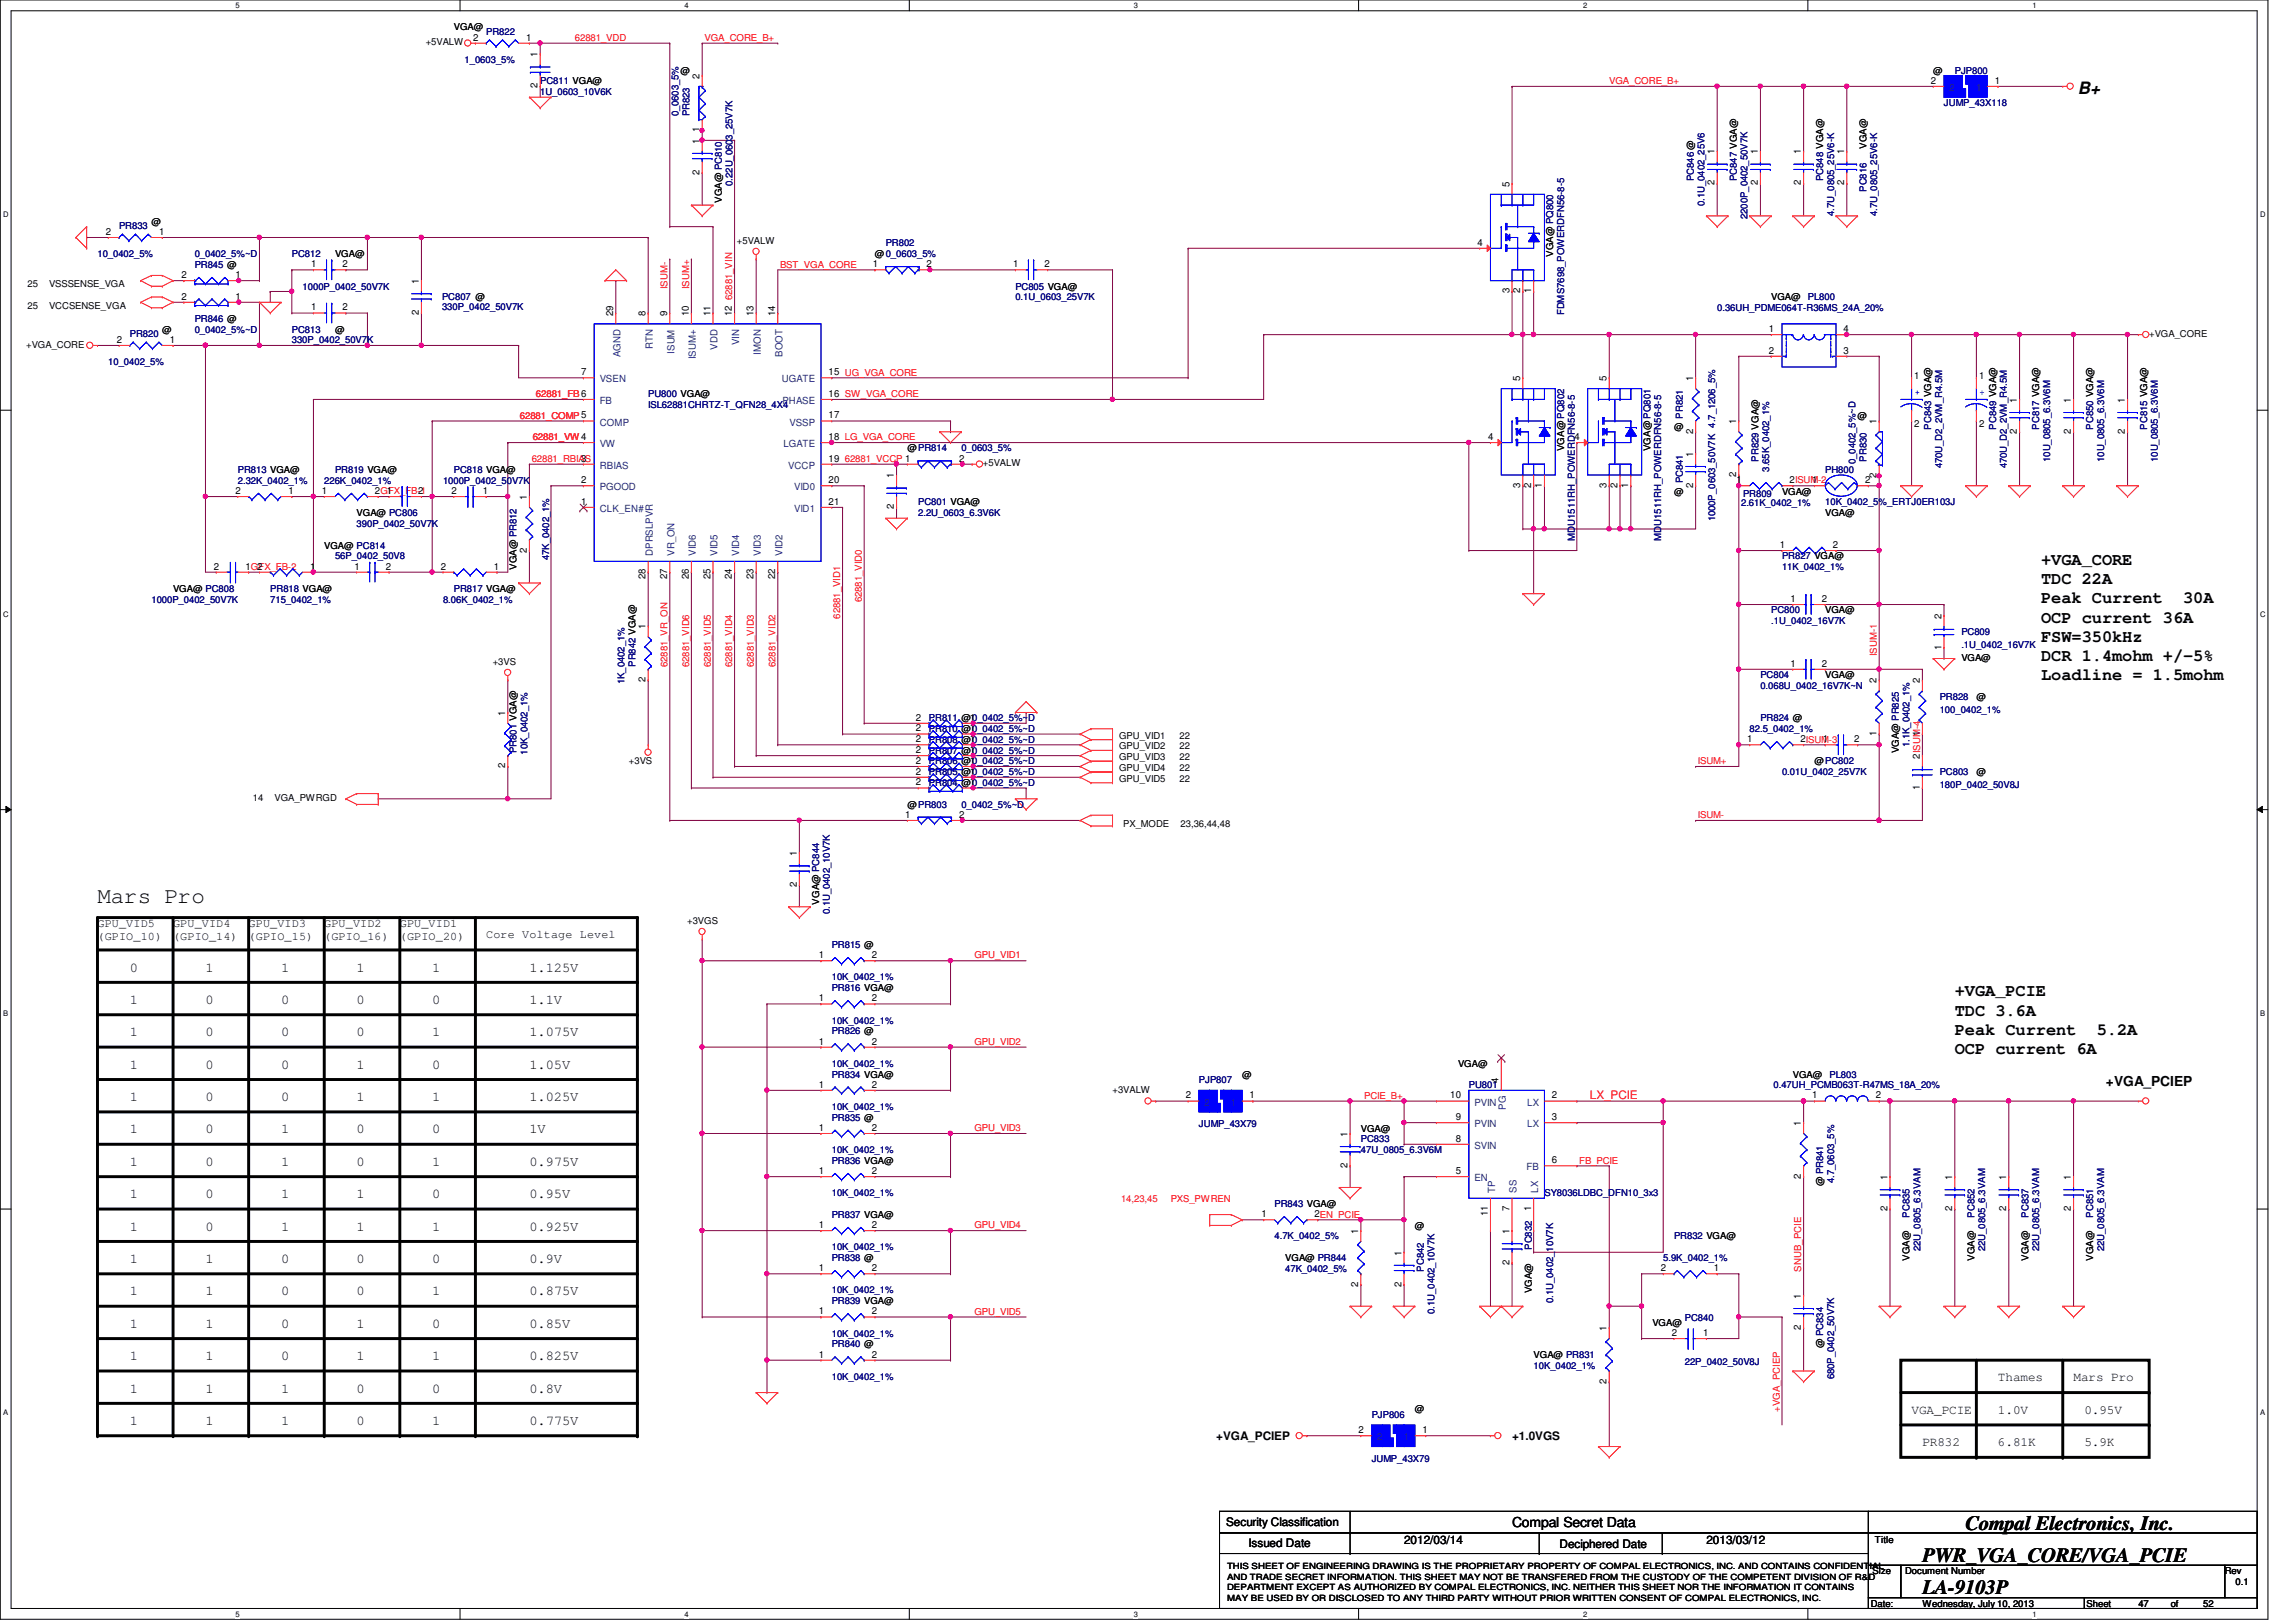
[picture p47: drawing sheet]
<svg xmlns="http://www.w3.org/2000/svg" width="297mm" height="210mm" viewBox="0 0 297 210" stroke-linecap="round" stroke-linejoin="round" font-family="sans-serif">
<defs><g id="words">
<text font-size="2.9" x="12.6" y="116.9">Mars Pro</text>
<g font-size="2.6">
<text x="254.3" y="198">Compal Electronics, Inc.</text>
<text x="248.7" y="202.1">PWR_VGA_CORE/VGA_PCIE</text>
<text x="248.7" y="206.3">LA-9103P</text>
</g>
<g font-size="2.2">
<text x="268.8" y="12.2">B+</text>
<text x="264.1" y="73.1">+VGA_CORE</text>
<text x="264.1" y="75.6">TDC 22A</text>
<text x="264.1" y="78.1">Peak Current</text>
<text x="264.1" y="80.6">OCP current 36A</text>
<text x="264.1" y="83.1">FSW=350kHz</text>
<text x="282.4" y="78.1">30A</text>
<text x="264.1" y="85.6">DCR 1.4mohm +/-5%</text>
<text x="264.1" y="88.1">Loadline = 1.5mohm</text>
<text x="252.9" y="128.9">+VGA_PCIE</text>
<text x="252.9" y="131.4">TDC 3.6A</text>
<text x="252.9" y="133.9">Peak Current</text>
<text x="252.9" y="136.4">OCP current 6A</text>
<text x="271.3" y="133.9">5.2A</text>
</g>
<g font-size="1.8">
<text x="16.8" y="125.7">0</text>
<text x="26.6" y="125.7">1</text>
<text x="36.4" y="125.7">1</text>
<text x="46.1" y="125.7">1</text>
<text x="55.9" y="125.7">1</text>
<text x="68.5" y="125.7">1.125V</text>
<text x="16.8" y="129.9">1</text>
<text x="26.6" y="129.9">0</text>
<text x="36.4" y="129.9">0</text>
<text x="46.1" y="129.9">0</text>
<text x="55.9" y="129.9">0</text>
<text x="68.5" y="129.9">1.1V</text>
<text x="16.8" y="134.1">1</text>
<text x="26.6" y="134.1">0</text>
<text x="36.4" y="134.1">0</text>
<text x="46.1" y="134.1">0</text>
<text x="55.9" y="134.1">1</text>
<text x="68.5" y="134.1">1.075V</text>
<text x="16.8" y="142.5">1</text>
<text x="16.8" y="138.3">1</text>
<text x="26.6" y="142.5">0</text>
<text x="26.6" y="138.3">0</text>
<text x="36.4" y="138.3">0</text>
<text x="36.4" y="142.5">0</text>
<text x="46.1" y="142.5">1</text>
<text x="46.1" y="138.3">1</text>
<text x="55.9" y="142.5">1</text>
<text x="55.9" y="138.3">0</text>
<text x="68.5" y="142.5">1.025V</text>
<text x="68.5" y="138.3">1.05V</text>
<text x="272.5" y="140.5">+VGA_PCIEP</text>
<text x="16.8" y="146.7">1</text>
<text x="26.6" y="146.7">0</text>
<text x="36.4" y="146.7">1</text>
<text x="46.1" y="146.7">0</text>
<text x="55.9" y="146.7">0</text>
<text x="68.5" y="146.7">1V</text>
<text x="16.8" y="150.9">1</text>
<text x="16.8" y="155.1">1</text>
<text x="26.6" y="150.9">0</text>
<text x="26.6" y="155.1">0</text>
<text x="36.4" y="150.9">1</text>
<text x="36.4" y="155.1">1</text>
<text x="46.1" y="150.9">0</text>
<text x="46.1" y="155.1">1</text>
<text x="55.9" y="150.9">1</text>
<text x="55.9" y="155.1">0</text>
<text x="68.5" y="155.1">0.95V</text>
<text x="68.5" y="150.9">0.975V</text>
<text x="16.8" y="159.3">1</text>
<text x="26.6" y="159.3">0</text>
<text x="36.4" y="159.3">1</text>
<text x="46.1" y="159.3">1</text>
<text x="55.9" y="159.3">1</text>
<text x="68.5" y="159.3">0.925V</text>
<text x="16.8" y="167.6">1</text>
<text x="16.8" y="163.4">1</text>
<text x="26.6" y="163.4">1</text>
<text x="26.6" y="167.6">1</text>
<text x="36.4" y="163.4">0</text>
<text x="36.4" y="167.6">0</text>
<text x="46.1" y="163.4">0</text>
<text x="46.1" y="167.6">0</text>
<text x="55.9" y="163.4">0</text>
<text x="55.9" y="167.6">1</text>
<text x="68.5" y="167.6">0.875V</text>
<text x="68.5" y="163.4">0.9V</text>
<text x="16.8" y="171.8">1</text>
<text x="26.6" y="171.8">1</text>
<text x="36.4" y="171.8">0</text>
<text x="46.1" y="171.8">1</text>
<text x="55.9" y="171.8">0</text>
<text x="68.5" y="171.8">0.85V</text>
<text x="16.8" y="176">1</text>
<text x="26.6" y="176">1</text>
<text x="36.4" y="176">0</text>
<text x="46.1" y="176">1</text>
<text x="55.9" y="176">1</text>
<text x="68.5" y="176">0.825V</text>
<text x="16.8" y="184.4">1</text>
<text x="16.8" y="180.2">1</text>
<text x="26.6" y="184.4">1</text>
<text x="26.6" y="180.2">1</text>
<text x="36.4" y="184.4">1</text>
<text x="36.4" y="180.2">1</text>
<text x="46.1" y="184.4">0</text>
<text x="46.1" y="180.2">0</text>
<text x="55.9" y="184.4">1</text>
<text x="55.9" y="180.2">0</text>
<text x="68.5" y="184.4">0.775V</text>
<text x="68.5" y="180.2">0.8V</text>
<text x="195.6" y="197.6">Compal Secret Data</text>
</g>
<g font-size="1.7">
<text x="258.5" y="178.7">Thames</text>
<text x="268.3" y="178.7">Mars Pro</text>
<text x="247.3" y="182.9">VGA_PCIE</text>
<text x="258.5" y="182.9">1.0V</text>
<text x="269.7" y="182.9">0.95V</text>
<text x="248.7" y="187.1">PR832</text>
<text x="258.5" y="187.1">6.81K</text>
<text x="269.7" y="187.1">5.9K</text>
</g>
<g font-size="1.5">
<text x="12.6" y="120">GPU_VID5</text>
<text x="22.4" y="120">GPU_VID4</text>
<text x="32.2" y="120">GPU_VID3</text>
<text x="41.9" y="120">GPU_VID2</text>
<text x="51.7" y="120">GPU_VID1</text>
<text x="12.6" y="121.6">(GPIO_10)</text>
<text x="22.4" y="121.6">(GPIO_14)</text>
<text x="32.2" y="121.6">(GPIO_15)</text>
<text x="41.9" y="121.6">(GPIO_16)</text>
<text x="51.7" y="121.6">(GPIO_20)</text>
<text x="62.9" y="121.4">Core Voltage Level</text>
<text x="157.3" y="186.4">+VGA_PCIEP</text>
<text x="195.6" y="186.4">+1.0VGS</text>
<text x="158.6" y="197.5">Security Classification</text>
<text x="161.5" y="200.2">Issued Date</text>
<text x="181.6" y="199.8">2012/03/14</text>
<text x="201.8" y="200.3">Deciphered Date</text>
<text x="220.8" y="199.8">2013/03/12</text>
</g>
<text font-size="1.5" fill="#f00" x="205.7" y="142.2">LX_PCIE</text>
<g font-size="1.3">
<text x="61.2" y="5.2">2</text>
<text x="68.1" y="5.2">1</text>
<text x="69.6" y="11.4" transform="rotate(-90 69.6 11.4)">2</text>
<text x="69.6" y="7.4" transform="rotate(-90 69.6 7.4)">1</text>
<text x="90.5" y="10.2" transform="rotate(-90 90.5 10.2)">2</text>
<text x="249.8" y="10.8">2</text>
<text x="258.1" y="10.8">1</text>
<text x="90.5" y="17.1" transform="rotate(-90 90.5 17.1)">1</text>
<text x="90.5" y="22.6" transform="rotate(-90 90.5 22.6)">2</text>
<text x="90.5" y="18.6" transform="rotate(-90 90.5 18.6)">1</text>
<text x="221.8" y="20" transform="rotate(-90 221.8 20)">1</text>
<text x="227.4" y="20" transform="rotate(-90 227.4 20)">1</text>
<text x="233" y="20" transform="rotate(-90 233 20)">1</text>
<text x="238.6" y="20" transform="rotate(-90 238.6 20)">1</text>
<text x="195.3" y="24.2" transform="rotate(-90 195.3 24.2)">5</text>
<text x="221.8" y="24" transform="rotate(-90 221.8 24)">2</text>
<text x="227.4" y="24" transform="rotate(-90 227.4 24)">2</text>
<text x="233" y="24" transform="rotate(-90 233 24)">2</text>
<text x="238.6" y="24" transform="rotate(-90 238.6 24)">2</text>
<text x="13.7" y="30.4">2</text>
<text x="20.6" y="30.4">1</text>
<text x="23.5" y="36">2</text>
<text x="30.5" y="36">1</text>
<text x="40.3" y="34.6">1</text>
<text x="44.3" y="34.6">2</text>
<text x="112.9" y="34.6">1</text>
<text x="119.9" y="34.6">2</text>
<text x="131.1" y="34.6">1</text>
<text x="135.1" y="34.6">2</text>
<text x="191.1" y="31.8">4</text>
<text x="23.5" y="38.8">2</text>
<text x="30.5" y="38.8">1</text>
<text x="40.3" y="40.2">1</text>
<text x="44.3" y="40.2">2</text>
<text x="54.2" y="40.8" transform="rotate(-90 54.2 40.8)">2</text>
<text x="54.2" y="36.7" transform="rotate(-90 54.2 36.7)">1</text>
<text x="79.3" y="40.9" transform="rotate(-90 79.3 40.9)">29</text>
<text x="83.5" y="40.9" transform="rotate(-90 83.5 40.9)">8</text>
<text x="86.3" y="40.9" transform="rotate(-90 86.3 40.9)">9</text>
<text x="89.1" y="40.9" transform="rotate(-90 89.1 40.9)">10</text>
<text x="91.9" y="40.9" transform="rotate(-90 91.9 40.9)">11</text>
<text x="94.7" y="40.9" transform="rotate(-90 94.7 40.9)">12</text>
<text x="97.5" y="40.9" transform="rotate(-90 97.5 40.9)">13</text>
<text x="100.3" y="40.9" transform="rotate(-90 100.3 40.9)">14</text>
<text x="195.3" y="38" transform="rotate(-90 195.3 38)">3</text>
<text x="196.7" y="38" transform="rotate(-90 196.7 38)">2</text>
<text x="198.1" y="38" transform="rotate(-90 198.1 38)">1</text>
<text x="15.1" y="44.4">2</text>
<text x="22" y="44.4">1</text>
<text x="228.9" y="43">1</text>
<text x="228.9" y="45.8">2</text>
<text x="238.5" y="45.8">3</text>
<text x="238.5" y="43">4</text>
<text x="75.2" y="48.6">7</text>
<text x="107.2" y="48.6">15 UG_VGA_CORE</text>
<text x="107.2" y="51.4">16 SW_VGA_CORE</text>
<text x="196.7" y="49.3" transform="rotate(-90 196.7 49.3)">5</text>
<text x="207.9" y="49.3" transform="rotate(-90 207.9 49.3)">5</text>
<text x="219" y="49.3" transform="rotate(-90 219 49.3)">1</text>
<text x="247.6" y="49">1</text>
<text x="256" y="49">1</text>
<text x="260.9" y="52.1" transform="rotate(-90 260.9 52.1)">1</text>
<text x="267.9" y="52.1" transform="rotate(-90 267.9 52.1)">1</text>
<text x="274.9" y="52.1" transform="rotate(-90 274.9 52.1)">1</text>
<text x="75.2" y="59.7">3</text>
<text x="107.2" y="56.9">18 LG_VGA_CORE</text>
<text x="107.2" y="54.1">17</text>
<text x="107.2" y="59.7">19</text>
<text x="124.1" y="59.7">2</text>
<text x="192.5" y="56.9">4</text>
<text x="203.7" y="56.9">4</text>
<text x="219" y="59.1" transform="rotate(-90 219 59.1)">1</text>
<text x="219" y="56.1" transform="rotate(-90 219 56.1)">2</text>
<text x="224.6" y="54.9" transform="rotate(-90 224.6 54.9)">1</text>
<text x="242.8" y="54.9" transform="rotate(-90 242.8 54.9)">1</text>
<text x="247.6" y="55.2">2</text>
<text x="256" y="55.2">2</text>
<text x="260.9" y="56.1" transform="rotate(-90 260.9 56.1)">2</text>
<text x="267.9" y="56.1" transform="rotate(-90 267.9 56.1)">2</text>
<text x="274.9" y="56.1" transform="rotate(-90 274.9 56.1)">2</text>
<text x="30.5" y="63.9">2</text>
<text x="37.3" y="63.9">1</text>
<text x="41.7" y="63.9">1</text>
<text x="48.5" y="63.9">2GFX_FB-1</text>
<text x="50" y="63.9">1</text>
<text x="54.1" y="63.9">2</text>
<text x="58.4" y="63.9">2</text>
<text x="62.5" y="63.9">1</text>
<text x="68.2" y="64.7" transform="rotate(-90 68.2 64.7)">1</text>
<text x="75.2" y="65.3">1</text>
<text x="75.2" y="62.5">2</text>
<text x="107.2" y="65.3">21</text>
<text x="107.2" y="62.5">20</text>
<text x="115.7" y="65.9" transform="rotate(-90 115.7 65.9)">2</text>
<text x="115.7" y="61.9" transform="rotate(-90 115.7 61.9)">1</text>
<text x="196.7" y="63.1" transform="rotate(-90 196.7 63.1)">3</text>
<text x="198.1" y="63.1" transform="rotate(-90 198.1 63.1)">2</text>
<text x="199.5" y="63.1" transform="rotate(-90 199.5 63.1)">1</text>
<text x="207.9" y="63.1" transform="rotate(-90 207.9 63.1)">3</text>
<text x="209.3" y="63.1" transform="rotate(-90 209.3 63.1)">2</text>
<text x="210.6" y="63.1" transform="rotate(-90 210.6 63.1)">1</text>
<text x="219" y="63.1" transform="rotate(-90 219 63.1)">2</text>
<text x="224.6" y="61.7" transform="rotate(-90 224.6 61.7)">2</text>
<text x="224.7" y="62.5">1</text>
<text x="231.5" y="62.5">2ISUM-2</text>
<text x="234.4" y="62.5">1</text>
<text x="241.3" y="62.5">2</text>
<text x="242.8" y="61.8" transform="rotate(-90 242.8 61.8)">2</text>
<text x="68.2" y="71.5" transform="rotate(-90 68.2 71.5)">2</text>
<text x="230.2" y="70.9">1</text>
<text x="237.1" y="70.9">2</text>
<text x="27.7" y="73.7">2</text>
<text x="31.7" y="73.7">1GFX_FB-2</text>
<text x="33.3" y="73.7">2</text>
<text x="40.1" y="73.7">1</text>
<text x="45.8" y="73.7">1</text>
<text x="49.9" y="73.7">2</text>
<text x="57" y="73.7">2</text>
<text x="63.9" y="73.7">1</text>
<text x="83.5" y="75" transform="rotate(-90 83.5 75)">28</text>
<text x="86.3" y="75" transform="rotate(-90 86.3 75)">27</text>
<text x="89.1" y="75" transform="rotate(-90 89.1 75)">26</text>
<text x="91.9" y="75" transform="rotate(-90 91.9 75)">25</text>
<text x="94.7" y="75" transform="rotate(-90 94.7 75)">24</text>
<text x="97.5" y="75" transform="rotate(-90 97.5 75)">23</text>
<text x="100.3" y="75" transform="rotate(-90 100.3 75)">22</text>
<text x="231.6" y="77.9">1</text>
<text x="235.7" y="77.9">2</text>
<text x="83.5" y="81.4" transform="rotate(-90 83.5 81.4)">1</text>
<text x="251.2" y="80.1" transform="rotate(-90 251.2 80.1)">2</text>
<text x="83.5" y="88.3" transform="rotate(-90 83.5 88.3)">2</text>
<text x="231.6" y="86.3">1</text>
<text x="235.7" y="86.3">2</text>
<text x="242.8" y="88.4" transform="rotate(-90 242.8 88.4)">2</text>
<text x="248.4" y="88.4" transform="rotate(-90 248.4 88.4)">2</text>
<text x="251.2" y="84.1" transform="rotate(-90 251.2 84.1)">1</text>
<text x="65.4" y="92.6" transform="rotate(-90 65.4 92.6)">1</text>
<text x="118.5" y="94.7">2</text>
<text x="118.5" y="93.3">2</text>
<text x="242.8" y="95.2" transform="rotate(-90 242.8 95.2)">1</text>
<text x="248.4" y="95.2" transform="rotate(-90 248.4 95.2)">1</text>
<text x="65.4" y="99.4" transform="rotate(-90 65.4 99.4)">2</text>
<text x="118.5" y="98.8">2</text>
<text x="118.5" y="97.5">2</text>
<text x="118.5" y="100.2">2</text>
<text x="118.5" y="96.1">2</text>
<text x="118.5" y="101.6">2</text>
<text x="226.1" y="96.1">1</text>
<text x="232.9" y="96.1">2ISUM-3</text>
<text x="235.8" y="96.1">1</text>
<text x="239.9" y="96.1">2</text>
<text x="248.4" y="98.2" transform="rotate(-90 248.4 98.2)">2ISUM-4</text>
<text x="117.1" y="105.8">1</text>
<text x="124.1" y="105.8">2</text>
<text x="248.4" y="102.2" transform="rotate(-90 248.4 102.2)">1</text>
<text x="103.1" y="110.8" transform="rotate(-90 103.1 110.8)">1</text>
<text x="103.1" y="114.8" transform="rotate(-90 103.1 114.8)">2</text>
<text x="105.9" y="124">1</text>
<text x="112.8" y="124">2</text>
<text x="105.9" y="129.6">1</text>
<text x="112.8" y="129.6">2</text>
<text x="105.9" y="135.2">1</text>
<text x="112.8" y="135.2">2</text>
<text x="105.9" y="140.8">1</text>
<text x="112.8" y="140.8">2</text>
<text x="153.4" y="142.2">2</text>
<text x="161.7" y="142.2">1</text>
<text x="187.6" y="142.2">10</text>
<text x="193.9" y="140.1" transform="rotate(-90 193.9 140.1)">4</text>
<text x="200.8" y="142.2">2</text>
<text x="234.4" y="142.2">1</text>
<text x="242.7" y="142.2">2</text>
<text x="105.9" y="146.3">1</text>
<text x="112.8" y="146.3">2</text>
<text x="174.3" y="147.1" transform="rotate(-90 174.3 147.1)">1</text>
<text x="188.3" y="147.7">8</text>
<text x="188.3" y="144.9">9</text>
<text x="200.8" y="144.9">3</text>
<text x="233" y="145.7" transform="rotate(-90 233 145.7)">1</text>
<text x="105.9" y="151.9">1</text>
<text x="112.8" y="151.9">2</text>
<text x="174.3" y="151.1" transform="rotate(-90 174.3 151.1)">2</text>
<text x="188.3" y="151.9">5</text>
<text x="200.8" y="150.5">6</text>
<text x="233" y="152.5" transform="rotate(-90 233 152.5)">2</text>
<text x="244.2" y="152.7" transform="rotate(-90 244.2 152.7)">1</text>
<text x="252.6" y="152.7" transform="rotate(-90 252.6 152.7)">1</text>
<text x="259.5" y="152.7" transform="rotate(-90 259.5 152.7)">1</text>
<text x="267.9" y="152.7" transform="rotate(-90 267.9 152.7)">1</text>
<text x="105.9" y="158.9">1</text>
<text x="112.8" y="158.9">2</text>
<text x="163.2" y="157.5">1</text>
<text x="170" y="157.5">2EN_PCIE</text>
<text x="175.7" y="159.7" transform="rotate(-90 175.7 159.7)">1</text>
<text x="192.5" y="157.4" transform="rotate(-90 192.5 157.4)">11</text>
<text x="195.3" y="159.7" transform="rotate(-90 195.3 159.7)">1</text>
<text x="195.3" y="156.7" transform="rotate(-90 195.3 156.7)">7</text>
<text x="198.1" y="156.7" transform="rotate(-90 198.1 156.7)">1</text>
<text x="244.2" y="156.7" transform="rotate(-90 244.2 156.7)">2</text>
<text x="252.6" y="156.7" transform="rotate(-90 252.6 156.7)">2</text>
<text x="259.5" y="156.7" transform="rotate(-90 259.5 156.7)">2</text>
<text x="267.9" y="156.7" transform="rotate(-90 267.9 156.7)">2</text>
<text x="105.9" y="164.5">1</text>
<text x="112.8" y="164.5">2</text>
<text x="175.7" y="166.5" transform="rotate(-90 175.7 166.5)">2</text>
<text x="181.3" y="166.5" transform="rotate(-90 181.3 166.5)">2</text>
<text x="181.3" y="162.5" transform="rotate(-90 181.3 162.5)">1</text>
<text x="195.3" y="163.7" transform="rotate(-90 195.3 163.7)">2</text>
<text x="214.9" y="164.5">2</text>
<text x="221.7" y="164.5">1</text>
<text x="105.9" y="170.1">1</text>
<text x="112.8" y="170.1">2</text>
<text x="207.9" y="172.3" transform="rotate(-90 207.9 172.3)">1</text>
<text x="216.3" y="172.9">2</text>
<text x="220.3" y="172.9">1</text>
<text x="233" y="172.1" transform="rotate(-90 233 172.1)">2</text>
<text x="233" y="168.1" transform="rotate(-90 233 168.1)">1</text>
<text x="105.9" y="175.7">1</text>
<text x="112.8" y="175.7">2</text>
<text x="207.9" y="179.1" transform="rotate(-90 207.9 179.1)">2</text>
<text x="175.8" y="185.5">2</text>
<text x="184" y="185.5">1</text>
</g>
<g font-size="1.3" fill="#004080">
<text x="252.2" y="11.8">2</text>
<text x="255.6" y="11.8">1</text>
<text x="80.3" y="46.2" transform="rotate(-90 80.3 46.2)">AGND</text>
<text x="84.5" y="45.2" transform="rotate(-90 84.5 45.2)">RTN</text>
<text x="87.2" y="45.8" transform="rotate(-90 87.2 45.8)">ISUM</text>
<text x="90" y="46.5" transform="rotate(-90 90 46.5)">ISUM+</text>
<text x="92.8" y="45.3" transform="rotate(-90 92.8 45.3)">VDD</text>
<text x="95.6" y="44.7" transform="rotate(-90 95.6 44.7)">VIN</text>
<text x="98.4" y="45.9" transform="rotate(-90 98.4 45.9)">IMON</text>
<text x="101.2" y="46.2" transform="rotate(-90 101.2 46.2)">BOOT</text>
<text x="77.6" y="52.3">FB</text>
<text x="77.6" y="49.5">VSEN</text>
<text x="101.1" y="49.5">UGATE</text>
<text x="101.2" y="52.3">PHASE</text>
<text x="77.6" y="57.9">VW</text>
<text x="77.6" y="55.1">COMP</text>
<text x="101.3" y="57.9">LGATE</text>
<text x="102.1" y="55.1">VSSP</text>
<text x="77.6" y="63.5">PGOOD</text>
<text x="77.6" y="60.7">RBIAS</text>
<text x="102" y="60.7">VCCP</text>
<text x="102.7" y="63.5">VID0</text>
<text x="77.6" y="66.3">CLK_EN#</text>
<text x="84.5" y="71.9" transform="rotate(-90 84.5 71.9)">DPRSLPVR</text>
<text x="87.2" y="71.9" transform="rotate(-90 87.2 71.9)">VR_ON</text>
<text x="90" y="71.9" transform="rotate(-90 90 71.9)">VID6</text>
<text x="92.8" y="71.9" transform="rotate(-90 92.8 71.9)">VID5</text>
<text x="95.6" y="71.9" transform="rotate(-90 95.6 71.9)">VID4</text>
<text x="98.4" y="71.9" transform="rotate(-90 98.4 71.9)">VID3</text>
<text x="101.2" y="71.9" transform="rotate(-90 101.2 71.9)">VID2</text>
<text x="102.7" y="66.3">VID1</text>
<text x="155.8" y="143.1">2</text>
<text x="159.3" y="143.1">1</text>
<text x="190.8" y="143.1">PVIN</text>
<text x="194.8" y="143.6" transform="rotate(-90 194.8 143.6)">PG</text>
<text x="197.6" y="143.1">LX</text>
<text x="190.8" y="148.7">SVIN</text>
<text x="190.8" y="145.9">PVIN</text>
<text x="197.6" y="145.9">LX</text>
<text x="190.8" y="152.9">EN</text>
<text x="193.4" y="154.3" transform="rotate(-90 193.4 154.3)">TP</text>
<text x="196.2" y="154.3" transform="rotate(-90 196.2 154.3)">SS</text>
<text x="197.5" y="151.5">FB</text>
<text x="199" y="154.3" transform="rotate(-90 199 154.3)">LX</text>
<text x="178.2" y="186.4">2</text>
<text x="181.6" y="186.4">1</text>
</g>
<g font-size="1.2">
<text x="55.1" y="5.9">+5VALW</text>
<text x="58.7" y="3.9">VGA@</text>
<text x="88" y="9.5">@</text>
<text x="250.1" y="9.5">@</text>
<text x="241.5" y="19.3" transform="rotate(-90 241.5 19.3)">VGA@</text>
<text x="19.6" y="29.1">@</text>
<text x="93.4" y="26.2" transform="rotate(-90 93.4 26.2)">VGA@ PC810</text>
<text x="43.3" y="33.3">VGA@</text>
<text x="95.3" y="31.6">+5VALW</text>
<text x="113.2" y="33.3">@0_0603_5%</text>
<text x="201" y="33.2" transform="rotate(-90 201 33.2)">VGA@ PQ800</text>
<text x="3.6" y="40">25</text>
<text x="3.6" y="37.2">25</text>
<text x="6.3" y="40">VCCSENSE_VGA</text>
<text x="6.3" y="37.2">VSSSENSE_VGA</text>
<text x="229.1" y="38.9">VGA@</text>
<text x="3.4" y="45">+VGA_CORE</text>
<text x="21" y="43.1">@</text>
<text x="43.3" y="43.1">@</text>
<text x="278" y="43.6">+VGA_CORE</text>
<text x="117.4" y="58.4">@PR814</text>
<text x="202.3" y="58.4" transform="rotate(-90 202.3 58.4)">VGA@ PQ802</text>
<text x="213.5" y="58.4" transform="rotate(-90 213.5 58.4)">VGA@ PQ801</text>
<text x="216.6" y="55.6">@</text>
<text x="240.3" y="54.2">@</text>
<text x="127.2" y="60.4">+5VALW</text>
<text x="216.6" y="64">@</text>
<text x="230.5" y="64">VGA@</text>
<text x="41.9" y="71">VGA@ PC814</text>
<text x="46.1" y="66.8">VGA@ PC806</text>
<text x="236.1" y="66.8">VGA@</text>
<text x="22.4" y="76.6">VGA@ PC808</text>
<text x="66.8" y="73.7" transform="rotate(-90 66.8 73.7)">VGA@ PR812</text>
<text x="236.1" y="79.4">VGA@</text>
<text x="63.8" y="86.1">+3VS</text>
<text x="236.1" y="87.8">VGA@</text>
<text x="253.7" y="85.5">VGA@</text>
<text x="144.8" y="95.6">GPU_VID1</text>
<text x="152.6" y="95.6">22</text>
<text x="255.7" y="90.6">@</text>
<text x="81.4" y="98.9">+3VS</text>
<text x="144.8" y="97">GPU_VID2</text>
<text x="144.8" y="98.4">GPU_VID3</text>
<text x="144.8" y="99.8">GPU_VID4</text>
<text x="144.8" y="101.2">GPU_VID5</text>
<text x="152.6" y="97">22</text>
<text x="152.6" y="98.4">22</text>
<text x="152.6" y="99.8">22</text>
<text x="152.6" y="101.2">22</text>
<text x="234.7" y="98.9">@PC802</text>
<text x="245.7" y="97.5" transform="rotate(-90 245.7 97.5)">VGA@ PR825</text>
<text x="255.7" y="100.3">@</text>
<text x="32.7" y="103.7">14</text>
<text x="35.5" y="103.7">VGA_PWRGD</text>
<text x="117.4" y="104.5">@PR803</text>
<text x="145.3" y="107">PX_MODE</text>
<text x="152.7" y="107">23,36,44,48</text>
<text x="88.9" y="119.6">+3VGS</text>
<text x="106" y="117.1" transform="rotate(-90 106 117.1)">VGA@ PC844</text>
<text x="143.9" y="141.4">+3VALW</text>
<text x="160.7" y="139.4">@</text>
<text x="188.6" y="138">VGA@</text>
<text x="231.9" y="139.4">VGA@</text>
<text x="176.1" y="146.4">VGA@</text>
<text x="235.9" y="153.5" transform="rotate(-90 235.9 153.5)">@ PR841</text>
<text x="183" y="159">@</text>
<text x="166.3" y="163.2">VGA@ PR844</text>
<text x="198.2" y="167.3" transform="rotate(-90 198.2 167.3)">VGA@</text>
<text x="247.1" y="163.2" transform="rotate(-90 247.1 163.2)">VGA@</text>
<text x="255.4" y="163.2" transform="rotate(-90 255.4 163.2)">VGA@</text>
<text x="262.4" y="163.2" transform="rotate(-90 262.4 163.2)">VGA@</text>
<text x="270.8" y="163.2" transform="rotate(-90 270.8 163.2)">VGA@</text>
<text x="213.8" y="171.6">VGA@</text>
<text x="198.4" y="175.8">VGA@ PR831</text>
<text x="235.9" y="174.5" transform="rotate(-90 235.9 174.5)">@ PC834</text>
<text x="183" y="182.8">@</text>
<text x="242.3" y="203.7">Size</text>
<text x="242.6" y="199.6">Title</text>
<text x="246.5" y="203.7">Document Number</text>
<text x="287.8" y="203.7">Rev</text>
<text x="242" y="207.9">Date:</text>
<text x="248.7" y="207.9">Wednesday, July 10, 2013</text>
<text x="270" y="207.9">Sheet</text>
<text x="276.6" y="207.9">47</text>
<text x="280.8" y="207.9">of</text>
<text x="285" y="207.9">52</text>
<text x="289.2" y="205.1">0.1</text>
</g>
<g font-size="1.2" fill="#000080">
<text x="62.9" y="4.5">PR822</text>
<text x="60.1" y="8.1">1_0603_5%</text>
<text x="69.9" y="10.9">PC811 VGA@</text>
<text x="252.9" y="9.5">PJP800</text>
<text x="69.9" y="12.3">1U_0603_10V6K</text>
<text x="87.8" y="15.1" transform="rotate(-90 87.8 15.1)">0_0603_5%</text>
<text x="89.2" y="15.1" transform="rotate(-90 89.2 15.1)">PR823</text>
<text x="251.5" y="13.7">JUMP_43X118</text>
<text x="219.1" y="23.5" transform="rotate(-90 219.1 23.5)">PC846 @</text>
<text x="224.7" y="23.5" transform="rotate(-90 224.7 23.5)">PC847 VGA@</text>
<text x="235.9" y="23.5" transform="rotate(-90 235.9 23.5)">PC848 VGA@</text>
<text x="15.4" y="29.6">PR833</text>
<text x="94.8" y="24" transform="rotate(-90 94.8 24)">0.22U_0603_25V7K</text>
<text x="220.5" y="26.7" transform="rotate(-90 220.5 26.7)">0.1U_0402_25V6</text>
<text x="226.1" y="28.4" transform="rotate(-90 226.1 28.4)">2200P_0402_50V7K</text>
<text x="237.3" y="27.9" transform="rotate(-90 237.3 27.9)">4.7U_0805_25V6-K</text>
<text x="241.5" y="24.8" transform="rotate(-90 241.5 24.8)">PC816</text>
<text x="242.9" y="27.9" transform="rotate(-90 242.9 27.9)">4.7U_0805_25V6-K</text>
<text x="12.6" y="33.3">10_0402_5%</text>
<text x="25.2" y="34.7">PR845 @</text>
<text x="25.2" y="33.3">0_0402_5%~D</text>
<text x="37.8" y="33.3">PC812</text>
<text x="114.6" y="31.9">PR802</text>
<text x="25.2" y="41.7">PR846 @</text>
<text x="39.2" y="37.5">1000P_0402_50V7K</text>
<text x="57.2" y="38.9">PC807 @</text>
<text x="57.2" y="40.1">330P_0402_50V7K</text>
<text x="131.4" y="37.5">PC805 VGA@</text>
<text x="131.4" y="38.9">0.1U_0603_25V7K</text>
<text x="202.3" y="40.8" transform="rotate(-90 202.3 40.8)">FDMS7698_POWERDFN56-8-5</text>
<text x="222.2" y="40.3">0.36UH_PDME064T-R36MS_24A_20%</text>
<text x="233.9" y="38.9">PL800</text>
<text x="14" y="47.2">10_0402_5%</text>
<text x="16.8" y="43.6">PR820</text>
<text x="25.2" y="43.1">0_0402_5%~D</text>
<text x="37.8" y="43.1">PC813</text>
<text x="37.8" y="44.4">330P_0402_50V7K</text>
<text x="83.9" y="51.4">PU800 VGA@</text>
<text x="83.9" y="52.8">ISL62881CHRTZ-T_QFN28_4X4</text>
<text x="124.4" y="58.4">0_0603_5%</text>
<text x="217.7" y="54.2" transform="rotate(-90 217.7 54.2)">PR821</text>
<text x="227.5" y="59.8" transform="rotate(-90 227.5 59.8)">PR829 VGA@</text>
<text x="241.5" y="59.8" transform="rotate(-90 241.5 59.8)">PR830</text>
<text x="249.8" y="55.6" transform="rotate(-90 249.8 55.6)">PC843 VGA@</text>
<text x="258.2" y="55.6" transform="rotate(-90 258.2 55.6)">PC849 VGA@</text>
<text x="263.8" y="55.6" transform="rotate(-90 263.8 55.6)">PC817 VGA@</text>
<text x="265.2" y="59.8" transform="rotate(-90 265.2 59.8)">10U_0805_6.3V6M</text>
<text x="270.8" y="55.6" transform="rotate(-90 270.8 55.6)">PC850 VGA@</text>
<text x="272.2" y="59.8" transform="rotate(-90 272.2 59.8)">10U_0805_6.3V6M</text>
<text x="277.8" y="55.6" transform="rotate(-90 277.8 55.6)">PC815 VGA@</text>
<text x="279.2" y="59.8" transform="rotate(-90 279.2 59.8)">10U_0805_6.3V6M</text>
<text x="30.8" y="61.2">PR813 VGA@</text>
<text x="30.8" y="62.6">2.32K_0402_1%</text>
<text x="41.9" y="62.6">226K_0402_1%</text>
<text x="43.3" y="61.2">PR819 VGA@</text>
<text x="57.3" y="62.6">1000P_0402_50V7K</text>
<text x="58.7" y="61.2">PC818 VGA@</text>
<text x="118.8" y="65.4">PC801 VGA@</text>
<text x="217.7" y="62.6" transform="rotate(-90 217.7 62.6)">PC841</text>
<text x="225.3" y="65.5">2.61K_0402_1%</text>
<text x="225.5" y="64.3">PR809</text>
<text x="228.9" y="61" transform="rotate(-90 228.9 61)">3.65K_0402_1%</text>
<text x="236.1" y="61.2">PH800</text>
<text x="236.1" y="65.4">10K_0402_5%_ERTJ0ER103J</text>
<text x="240.1" y="60.1" transform="rotate(-90 240.1 60.1)">0_0402_5%~D</text>
<text x="251.2" y="60.6" transform="rotate(-90 251.2 60.6)">470U_D2_2VM_R4.5M</text>
<text x="259.6" y="60.6" transform="rotate(-90 259.6 60.6)">470U_D2_2VM_R4.5M</text>
<text x="46.1" y="68.2">390P_0402_50V7K</text>
<text x="118.8" y="66.8">2.2U_0603_6.3V6K</text>
<text x="203.7" y="70" transform="rotate(-90 203.7 70)">MDU1511RH_POWERDFN56-8-5</text>
<text x="214.9" y="70" transform="rotate(-90 214.9 70)">MDU1511RH_POWERDFN56-8-5</text>
<text x="221.9" y="67.5" transform="rotate(-90 221.9 67.5)">1000P_0603_50V7K 4.7_1206_5%</text>
<text x="19.6" y="78">1000P_0402_50V7K</text>
<text x="35" y="76.6">PR818 VGA@</text>
<text x="35" y="78">715_0402_1%</text>
<text x="43.3" y="72.4">56P_0402_50V8</text>
<text x="57.3" y="78">8.06K_0402_1%</text>
<text x="58.7" y="76.6">PR817 VGA@</text>
<text x="71" y="72.5" transform="rotate(-90 71 72.5)">47K_0402_1%</text>
<text x="230.5" y="72.4">PR827 VGA@</text>
<text x="230.5" y="73.8">11K_0402_1%</text>
<text x="229.1" y="79.4">PC800</text>
<text x="229.1" y="80.8">.1U_0402_16V7K</text>
<text x="253.7" y="82.2">PC809</text>
<text x="253.7" y="83.9">.1U_0402_16V7K</text>
<text x="80.8" y="88.6" transform="rotate(-90 80.8 88.6)">1K_0402_1%</text>
<text x="82.2" y="86.3" transform="rotate(-90 82.2 86.3)">PR842 VGA@</text>
<text x="227.7" y="87.8">PC804</text>
<text x="227.7" y="89.2">0.068U_0402_16V7K~N</text>
<text x="120.2" y="94.7">PR810 @10_0402_5%~D</text>
<text x="120.2" y="93.3">PR811 @10_0402_5%~D</text>
<text x="226.4" y="94.7">82.5_0402_1%</text>
<text x="227.7" y="93.3">PR824 @</text>
<text x="250.9" y="90.6">PR828</text>
<text x="250.9" y="92.2">100_0402_1%</text>
<text x="66.8" y="97.5" transform="rotate(-90 66.8 97.5)">PR801 VGA@</text>
<text x="68.2" y="97.7" transform="rotate(-90 68.2 97.7)">10K_0402_1%</text>
<text x="120.2" y="98.9">PR806 @10_0402_5%~D</text>
<text x="120.2" y="97.5">PR807 @10_0402_5%~D</text>
<text x="120.2" y="100.3">PR805 @10_0402_5%~D</text>
<text x="120.2" y="96.1">PR808 @10_0402_5%~D</text>
<text x="120.2" y="101.7">PR804 @10_0402_5%~D</text>
<text x="230.5" y="100.3">0.01U_0402_25V7K</text>
<text x="247.1" y="96.7" transform="rotate(-90 247.1 96.7)">1.1K_0402_1%</text>
<text x="250.9" y="100.3">PC803</text>
<text x="124.4" y="104.5">0_0402_5%~D</text>
<text x="250.9" y="102">180P_0402_50V8J</text>
<text x="107.4" y="118.3" transform="rotate(-90 107.4 118.3)">0.1U_0402_10V7K</text>
<text x="107.6" y="122.7">PR815 @</text>
<text x="107.6" y="128.3">PR816 VGA@</text>
<text x="107.6" y="126.9">10K_0402_1%</text>
<text x="107.6" y="132.5">10K_0402_1%</text>
<text x="107.6" y="133.9">PR826 @</text>
<text x="107.6" y="139.4">PR834 VGA@</text>
<text x="107.6" y="143.6">10K_0402_1%</text>
<text x="107.6" y="138">10K_0402_1%</text>
<text x="155.1" y="140.2">PJP807</text>
<text x="190" y="140.8">PU801</text>
<text x="229.4" y="140.8">0.47UH_PCMB063T-R47MS_18A_20%</text>
<text x="236.7" y="139.4">PL803</text>
<text x="107.6" y="145">PR835 @</text>
<text x="107.6" y="149.2">10K_0402_1%</text>
<text x="155.1" y="145.9">JUMP_43X79</text>
<text x="176.1" y="147.8">PC833</text>
<text x="176.1" y="149.2">47U_0805_6.3V6M</text>
<text x="107.6" y="150.6">PR836 VGA@</text>
<text x="107.6" y="154.8">10K_0402_1%</text>
<text x="199.8" y="154.8">SY8036LDBC_DFN10_3x3</text>
<text x="237.3" y="153.1" transform="rotate(-90 237.3 153.1)">4.7_0603_5%</text>
<text x="107.6" y="157.6">PR837 VGA@</text>
<text x="107.6" y="161.8">10K_0402_1%</text>
<text x="164.9" y="156.2">PR843 VGA@</text>
<text x="164.9" y="160.4">4.7K_0402_5%</text>
<text x="198.2" y="161.8" transform="rotate(-90 198.2 161.8)">PC832</text>
<text x="216.6" y="160.4">PR832 VGA@</text>
<text x="247.1" y="157.6" transform="rotate(-90 247.1 157.6)">PC835</text>
<text x="248.5" y="161.9" transform="rotate(-90 248.5 161.9)">22U_0805_6.3VAM</text>
<text x="255.4" y="157.6" transform="rotate(-90 255.4 157.6)">PC852</text>
<text x="256.8" y="161.9" transform="rotate(-90 256.8 161.9)">22U_0805_6.3VAM</text>
<text x="262.4" y="157.6" transform="rotate(-90 262.4 157.6)">PC837</text>
<text x="263.8" y="161.9" transform="rotate(-90 263.8 161.9)">22U_0805_6.3VAM</text>
<text x="270.8" y="157.6" transform="rotate(-90 270.8 157.6)">PC851</text>
<text x="272.2" y="161.9" transform="rotate(-90 272.2 161.9)">22U_0805_6.3VAM</text>
<text x="107.6" y="163.2">PR838 @</text>
<text x="107.6" y="167.4">10K_0402_1%</text>
<text x="166.3" y="164.6">47K_0402_5%</text>
<text x="184.2" y="164.5" transform="rotate(-90 184.2 164.5)">PC842</text>
<text x="215.2" y="163.2">5.9K_0402_1%</text>
<text x="107.6" y="168.8">PR839 VGA@</text>
<text x="107.6" y="173">10K_0402_1%</text>
<text x="185.6" y="170" transform="rotate(-90 185.6 170)">0.1U_0402_10V7K</text>
<text x="201" y="168.6" transform="rotate(-90 201 168.6)">0.1U_0402_10V7K</text>
<text x="218" y="170.9">PC840</text>
<text x="107.6" y="174.4">PR840 @</text>
<text x="107.6" y="178.6">10K_0402_1%</text>
<text x="198.4" y="177.2">10K_0402_1%</text>
<text x="218" y="176.6">22P_0402_50V8J</text>
<text x="237.3" y="178.5" transform="rotate(-90 237.3 178.5)">680P_0402_50V7K</text>
<text x="177.5" y="183.5">PJP806</text>
<text x="177.5" y="189.2">JUMP_43X79</text>
</g>
<g font-size="1.2" fill="#f00">
<text x="74.4" y="5.3">62881_VDD</text>
<text x="91.1" y="5.3">VGA_CORE_B+</text>
<text x="208.2" y="10.9">VGA_CORE_B+</text>
<text x="100.9" y="34.6">BST_VGA_CORE</text>
<text x="86.4" y="37.4" transform="rotate(-90 86.4 37.4)">ISUM-</text>
<text x="89.2" y="37.4" transform="rotate(-90 89.2 37.4)">ISUM+</text>
<text x="94.7" y="38.8" transform="rotate(-90 94.7 38.8)">62881_VIN</text>
<text x="69.3" y="51.4">62881_FB6</text>
<text x="67.3" y="54.2">62881_COMP5</text>
<text x="68.8" y="59.8">62881_RBIAS</text>
<text x="68.9" y="57">62881_VW 4</text>
<text x="109.3" y="59.8">62881_VCCP 1</text>
<text x="111.5" y="77.9" transform="rotate(-90 111.5 77.9)">62881_VID0</text>
<text x="108.7" y="80.1" transform="rotate(-90 108.7 80.1)">62881_VID1</text>
<text x="86.4" y="86.3" transform="rotate(-90 86.4 86.3)">62881_VR_ON</text>
<text x="89.2" y="86.3" transform="rotate(-90 89.2 86.3)">62881_VID6</text>
<text x="91.9" y="86.3" transform="rotate(-90 91.9 86.3)">62881_VID5</text>
<text x="94.7" y="86.3" transform="rotate(-90 94.7 86.3)">62881_VID4</text>
<text x="97.5" y="86.3" transform="rotate(-90 97.5 86.3)">62881_VID3</text>
<text x="100.3" y="86.3" transform="rotate(-90 100.3 86.3)">62881_VID2</text>
<text x="242.8" y="84.9" transform="rotate(-90 242.8 84.9)">ISUM-1</text>
<text x="219.7" y="98.9">ISUM+</text>
<text x="219.7" y="105.9">ISUM-</text>
<text x="126.1" y="124">GPU_VID1</text>
<text x="126.1" y="135.2">GPU_VID2</text>
<text x="176.5" y="142.2">PCIE_B+</text>
<text x="126.1" y="146.4">GPU_VID3</text>
<text x="145" y="155.5">14,23,45</text>
<text x="151.5" y="155.5">PXS_PWREN</text>
<text x="204.3" y="150.6">FB_PCIE</text>
<text x="126.1" y="159">GPU_VID4</text>
<text x="233" y="164.5" transform="rotate(-90 233 164.5)">SNUB_PCIE</text>
<text x="126.1" y="170.1">GPU_VID5</text>
<text x="230.2" y="182.7" transform="rotate(-90 230.2 182.7)">+VGA_PCIEP</text>
</g>
<g font-size="1.2" fill="#00f">
<text x="247.7" y="51.2">+</text>
<text x="256.1" y="51.2">+</text>
</g>
<g font-size="1.1">
<text x="158.7" y="203.1">THIS SHEET OF ENGINEERING DRAWING IS THE PROPRIETARY PROPERTY OF COMPAL ELECTRONICS, INC. AND CONTAINS CONFIDENTIAL</text>
<text x="158.7" y="204.4">AND TRADE SECRET INFORMATION. THIS SHEET MAY NOT BE TRANSFERED FROM THE CUSTODY OF THE COMPETENT DIVISION OF R&amp;D</text>
<text x="158.7" y="205.8">DEPARTMENT EXCEPT AS AUTHORIZED BY COMPAL ELECTRONICS, INC. NEITHER THIS SHEET NOR THE INFORMATION IT CONTAINS</text>
<text x="158.7" y="207.1">MAY BE USED BY OR DISCLOSED TO ANY THIRD PARTY WITHOUT PRIOR WRITTEN CONSENT OF COMPAL ELECTRONICS, INC.</text>
</g>
<g font-size="1">
<text x="30.5" y="1.1">5</text>
<text x="88.6" y="1.1">4</text>
<text x="146.7" y="1.1">3</text>
<text x="204.8" y="1.1">2</text>
<text x="262.9" y="1.1">1</text>
<text x=".4" y="28.1">D</text>
<text x="292.4" y="28.1">D</text>
<text x=".4" y="79.8">C</text>
<text x="292.4" y="79.8">C</text>
<text x=".4" y="131.5">B</text>
<text x="292.4" y="131.5">B</text>
<text x=".4" y="183.2">A</text>
<text x="292.4" y="183.2">A</text>
<text x="30.5" y="209.2">5</text>
<text x="88.6" y="209.2">4</text>
<text x="146.7" y="209.2">3</text>
<text x="204.8" y="209.2">2</text>
<text x="262.9" y="209.2">1</text>
</g>
</g></defs>
<path d="M0 0h293.4v209.5h-293.4zM1.4 1.4h290.6v206.8h-290.6z" fill="none" stroke="#000" stroke-width=".13"/>
<g fill="#fff">
<path d="M30.5 .2h.5v1.1h-.5z"/>
<path d="M30.5 208.3h.5v1.1h-.5z"/>
</g>
<path d="M59.5 0v1.4M59.5 208.2v1.3" fill="none" stroke="#000" stroke-width=".13"/>
<g fill="#fff">
<path d="M88.6 .2h.5v1.1h-.5z"/>
<path d="M88.6 208.3h.5v1.1h-.5z"/>
</g>
<path d="M117.6 0v1.4M117.6 208.2v1.3" fill="none" stroke="#000" stroke-width=".13"/>
<g fill="#fff">
<path d="M146.7 .2h.5v1.1h-.5z"/>
<path d="M146.7 208.3h.5v1.1h-.5z"/>
</g>
<path d="M175.8 0v1.4M175.8 208.2v1.3" fill="none" stroke="#000" stroke-width=".13"/>
<g fill="#fff">
<path d="M204.8 .2h.6v1.1h-.6z"/>
<path d="M204.8 208.3h.6v1.1h-.6z"/>
</g>
<path d="M233.9 0v1.4M233.9 208.2v1.3" fill="none" stroke="#000" stroke-width=".13"/>
<g fill="#fff">
<path d="M262.9 .2h.6v1.1h-.6z"/>
<path d="M262.9 208.3h.6v1.1h-.6z"/>
<path d="M.4 27.2h.7v1.1h-.7z"/>
<path d="M292.4 27.2h.7v1.1h-.7z"/>
<path d="M.4 78.9h.7v1.1h-.7z"/>
<path d="M292.4 78.9h.7v1.1h-.7z"/>
</g>
<path d="M0 53.1h1.4M292 53.1h1.4" fill="none" stroke="#000" stroke-width=".13"/>
<g fill="#fff">
<path d="M.4 130.6h.7v1.1h-.7z"/>
<path d="M292.4 130.6h.6v1.1h-.6z"/>
</g>
<path d="M0 104.8h1.4M.8 104.4l.6 .4-.6 .4zM292 104.8l.7-.4v.8zM292 104.8h1.4" fill="none" stroke="#000" stroke-width=".13"/>
<path d="M.8 104.4l.6 .4-.6 .4zM292 104.8l.7-.4v.8z" fill="#000"/>
<g fill="#fff">
<path d="M.4 182.3h.7v1.1h-.7z"/>
<path d="M292.4 182.3h.6v1.1h-.6z"/>
</g>
<path d="M0 156.5h1.4M292 156.5h1.4" fill="none" stroke="#000" stroke-width=".13"/>
<g fill="none" stroke="#000" stroke-width=".38">
<path d="M12.6 118.7h69.9v67.1h-69.9zM22.4 118.7v67.1M32.2 118.7v67.1M41.9 118.7v67.1M51.7 118.7v67.1M61.5 118.7v67.1M12.6 139.7h69.9M12.6 135.5h69.9M12.6 131.3h69.9M12.6 127.1h69.9M12.6 122.9h69.9M12.6 156.5h69.9"/>
<path d="M12.6 148.1h69.9M12.6 152.3h69.9M12.6 143.9h69.9M12.6 164.8h69.9M12.6 160.7h69.9M12.6 169h69.9M12.6 173.2h69.9M12.6 177.4h69.9M245.9 176h32.1v12.6h-32.1zM255.7 176v12.6M266.9 176v12.6M12.6 181.6h69.9"/>
<path d="M245.9 180.2h32.1M245.9 184.4h32.1"/>
</g>
<g fill="#000">
<circle cx="82.5" cy="118.7" r=".19"/>
<circle cx="82.5" cy="131.3" r=".19"/>
<circle cx="82.5" cy="135.5" r=".19"/>
<circle cx="82.5" cy="127.1" r=".19"/>
<circle cx="82.5" cy="122.9" r=".19"/>
<circle cx="82.5" cy="139.7" r=".19"/>
<circle cx="82.5" cy="152.3" r=".19"/>
<circle cx="82.5" cy="156.5" r=".19"/>
<circle cx="82.5" cy="148.1" r=".19"/>
<circle cx="82.5" cy="143.9" r=".19"/>
<circle cx="82.5" cy="164.8" r=".19"/>
<circle cx="82.5" cy="169" r=".19"/>
<circle cx="82.5" cy="177.4" r=".19"/>
<circle cx="82.5" cy="160.7" r=".19"/>
<circle cx="82.5" cy="173.2" r=".19"/>
<circle cx="12.6" cy="185.8" r=".19"/>
<circle cx="22.4" cy="185.8" r=".19"/>
<circle cx="32.2" cy="185.8" r=".19"/>
<circle cx="41.9" cy="185.8" r=".19"/>
<circle cx="51.7" cy="185.8" r=".19"/>
<circle cx="61.5" cy="185.8" r=".19"/>
<circle cx="82.5" cy="185.8" r=".19"/>
<circle cx="82.5" cy="181.6" r=".19"/>
<circle cx="255.7" cy="188.6" r=".19"/>
<circle cx="266.9" cy="188.6" r=".19"/>
<circle cx="278" cy="184.4" r=".19"/>
<circle cx="278" cy="180.2" r=".19"/>
</g>
<path d="M237.5 43.3h.1M237.5 43.3h1.4M275.2 43.3h.1M275.2 43.3h1.4M208.2 68.5h.1M209.6 62.9h.1M209.6 62.9v5.6h-1.4M169.1 185.8h.1M169.1 185.8h7M184.4 185.8h8.4M192.8 185.8h.1" fill="none" stroke="#800040" stroke-width=".13"/>
<circle cx="208.2" cy="68.4" r=".29" fill="#f0f"/>
<circle cx="208.2" cy="68.4" r=".29" fill="none" stroke="#f0f" stroke-width=".13"/>
<path d="M209.6 68.5h.1M211 62.9h.1M211 62.9v5.6h-1.4" fill="none" stroke="#800040" stroke-width=".13"/>
<circle cx="209.6" cy="68.4" r=".29" fill="#f0f"/>
<circle cx="209.6" cy="68.4" r=".29" fill="none" stroke="#f0f" stroke-width=".13"/>
<path d="M198.4 43.3h.1M198.4 43.3h9.8M208.2 43.3h.1M208.2 43.3v5.6" fill="none" stroke="#800040" stroke-width=".13"/>
<circle cx="198.4" cy="43.3" r=".29" fill="#f0f"/>
<circle cx="198.4" cy="43.3" r=".29" fill="none" stroke="#f0f" stroke-width=".13"/>
<path d="M208.2 43.3h.1M208.2 43.3h11.2" fill="none" stroke="#800040" stroke-width=".13"/>
<circle cx="208.2" cy="43.3" r=".29" fill="#f0f"/>
<circle cx="208.2" cy="43.3" r=".29" fill="none" stroke="#f0f" stroke-width=".13"/>
<path d="M190 57.3h.1M190 57.3v13.9M204 57.3h.1M204 57.3v13.9h-14M190 71.2h.1M211 68.5h.1M211 68.5h8.4M215.2 142.5h.1M215.2 142.5v2.8" fill="none" stroke="#800040" stroke-width=".13"/>
<circle cx="211" cy="68.4" r=".29" fill="#f0f"/>
<circle cx="211" cy="68.4" r=".29" fill="none" stroke="#f0f" stroke-width=".13"/>
<path d="M247.3 43.3h.1M247.3 43.3v5.6M268.3 43.3h.1M268.3 43.3v8.4" fill="none" stroke="#800040" stroke-width=".13"/>
<circle cx="268.2" cy="43.3" r=".29" fill="#f0f"/>
<circle cx="268.2" cy="43.3" r=".29" fill="none" stroke="#f0f" stroke-width=".13"/>
<path d="M268.3 55.9h.1M268.3 55.9v7M275.2 43.3h.1M275.2 43.3v8.4" fill="none" stroke="#800040" stroke-width=".13"/>
<circle cx="275.2" cy="43.3" r=".29" fill="#f0f"/>
<circle cx="275.2" cy="43.3" r=".29" fill="none" stroke="#f0f" stroke-width=".13"/>
<path d="M268.3 43.3h.1M268.3 43.3h6.9M275.2 55.9h.1M275.2 55.9v7M215.2 142.5h.1M215.2 142.5h18.1" fill="none" stroke="#800040" stroke-width=".13"/>
<circle cx="233.3" cy="142.5" r=".29" fill="#f0f"/>
<circle cx="233.3" cy="142.5" r=".29" fill="none" stroke="#f0f" stroke-width=".13"/>
<circle cx="215.1" cy="142.5" r=".29" fill="#f0f"/>
<circle cx="215.1" cy="142.5" r=".29" fill="none" stroke="#f0f" stroke-width=".13"/>
<path d="M225 170.4h.1M225 170.4v2.8" fill="none" stroke="#800040" stroke-width=".13"/>
<circle cx="224.9" cy="170.4" r=".29" fill="#f0f"/>
<circle cx="224.9" cy="170.4" r=".29" fill="none" stroke="#f0f" stroke-width=".13"/>
<path d="M208.2 169h.1M208.2 169v2.8M225 170.4h.1M225 164.8h.1M225 170.4h5.5M225 164.8v5.6" fill="none" stroke="#800040" stroke-width=".13"/>
<circle cx="208.2" cy="169" r=".29" fill="#f0f"/>
<circle cx="208.2" cy="169" r=".29" fill="none" stroke="#f0f" stroke-width=".13"/>
<path d="M261.3 43.3h.1M261.3 43.3h7M261.3 43.3v8.4M204 142.5h.1M204 142.5h11.2M208.2 178.8h.1M208.2 178.8v8.4" fill="none" stroke="#800040" stroke-width=".13"/>
<circle cx="261.2" cy="43.3" r=".29" fill="#f0f"/>
<circle cx="261.2" cy="43.3" r=".29" fill="none" stroke="#f0f" stroke-width=".13"/>
<path d="M222.2 11.2h.1M222.2 11.2h5.5M255.7 54.5h.1M255.7 54.5v8.4M261.3 55.9h.1M261.3 55.9v7" fill="none" stroke="#800040" stroke-width=".13"/>
<circle cx="222.1" cy="11.1" r=".29" fill="#f0f"/>
<circle cx="222.1" cy="11.1" r=".29" fill="none" stroke="#f0f" stroke-width=".13"/>
<path d="M198.4 68.5h.1M198.4 68.5h1.4" fill="none" stroke="#800040" stroke-width=".13"/>
<circle cx="198.4" cy="68.4" r=".29" fill="#f0f"/>
<circle cx="198.4" cy="68.4" r=".29" fill="none" stroke="#f0f" stroke-width=".13"/>
<g fill="none" stroke="#800040" stroke-width=".13">
<path d="M238.9 11.2h.1M238.9 11.2h11.2M258.5 11.2h.1M258.5 11.2h8.4M190 57.3h.1M190 57.3h2.8M195.6 43.3h.1M195.6 43.3h1.4M149.5 142.5h.1M149.5 142.5h4.2M170.5 157.9h.1M170.5 157.9h5.6"/>
<path d="M176.1 157.9h.1M176.1 157.9v1.4M181.6 148.1h.1M181.6 148.1h4.2M204 150.9h.1M204 150.9h4.2M176.1 166.2h.1M176.1 166.2v2.8M230.5 170.4h.1M230.5 170.4v14"/>
</g>
<circle cx="197" cy="43.3" r=".29" fill="#f0f"/>
<circle cx="197" cy="43.3" r=".29" fill="none" stroke="#f0f" stroke-width=".13"/>
<circle cx="195.6" cy="43.3" r=".29" fill="#f0f"/>
<circle cx="195.6" cy="43.3" r=".29" fill="none" stroke="#f0f" stroke-width=".13"/>
<path d="M174.7 150.9h.1M174.7 142.5h.1M174.7 142.5v4.2M174.7 150.9v2.8" fill="none" stroke="#800040" stroke-width=".13"/>
<circle cx="174.6" cy="142.5" r=".29" fill="#f0f"/>
<circle cx="174.6" cy="142.5" r=".29" fill="none" stroke="#f0f" stroke-width=".13"/>
<path d="M162.1 142.5h.1M162.1 142.5h19.5M174.7 142.5h.1M243.1 142.5h.1M243.1 142.5h1.4" fill="none" stroke="#800040" stroke-width=".13"/>
<circle cx="244.5" cy="142.5" r=".29" fill="#f0f"/>
<circle cx="244.5" cy="142.5" r=".29" fill="none" stroke="#f0f" stroke-width=".13"/>
<path d="M195.6 11.2h.1M195.6 11.2v12.5M197 43.3h.1M197 43.3v5.6M219.4 43.3h.1M219.4 43.3v5.6M181.6 142.5h.1M181.6 145.3h.1M181.6 142.5v2.8M181.6 145.3h4.2" fill="none" stroke="#800040" stroke-width=".13"/>
<circle cx="219.3" cy="43.3" r=".29" fill="#f0f"/>
<circle cx="219.3" cy="43.3" r=".29" fill="none" stroke="#f0f" stroke-width=".13"/>
<path d="M195.6 37.7h.1M195.6 37.7v5.6M197 37.7h.1M197 37.7v5.6M219.4 55.9h.1M219.4 55.9v2.8M219.4 62.9h.1M219.4 62.9v5.6M181.6 145.3h.1M181.6 145.3v2.8" fill="none" stroke="#800040" stroke-width=".13"/>
<circle cx="181.6" cy="145.3" r=".29" fill="#f0f"/>
<circle cx="181.6" cy="145.3" r=".29" fill="none" stroke="#f0f" stroke-width=".13"/>
<path d="M204 145.3h.1M204 145.3h11.2M215.2 145.3h.1M215.2 145.3v16.8" fill="none" stroke="#800040" stroke-width=".13"/>
<circle cx="215.1" cy="145.3" r=".29" fill="#f0f"/>
<circle cx="215.1" cy="145.3" r=".29" fill="none" stroke="#f0f" stroke-width=".13"/>
<path d="M233.3 142.5h.1M233.3 142.5h1.4" fill="none" stroke="#800040" stroke-width=".13"/>
<circle cx="233.3" cy="142.5" r=".29" fill="#f0f"/>
<circle cx="233.3" cy="142.5" r=".29" fill="none" stroke="#f0f" stroke-width=".13"/>
<path d="M244.5 156.5h.1M244.5 142.5h.1M244.5 142.5v9.8M244.5 156.5v12.5" fill="none" stroke="#800040" stroke-width=".13"/>
<circle cx="244.5" cy="142.5" r=".29" fill="#f0f"/>
<circle cx="244.5" cy="142.5" r=".29" fill="none" stroke="#f0f" stroke-width=".13"/>
<path d="M227.7 11.2h.1M227.7 11.2v8.4M227.7 11.2h5.6M227.7 23.7h.1M227.7 23.7v4.2M252.9 156.5h.1M252.9 156.5v12.5" fill="none" stroke="#800040" stroke-width=".13"/>
<circle cx="227.7" cy="11.1" r=".29" fill="#f0f"/>
<circle cx="227.7" cy="11.1" r=".29" fill="none" stroke="#f0f" stroke-width=".13"/>
<path d="M233.3 11.2h.1M233.3 11.2v8.4M199.8 62.9h.1M199.8 62.9v5.6M244.5 142.5h.1M244.5 142.5h8.4M252.9 142.5h.1M252.9 142.5v9.8" fill="none" stroke="#800040" stroke-width=".13"/>
<circle cx="252.9" cy="142.5" r=".29" fill="#f0f"/>
<circle cx="252.9" cy="142.5" r=".29" fill="none" stroke="#f0f" stroke-width=".13"/>
<path d="M176.1 157.9h.1M176.1 157.9h5.5" fill="none" stroke="#800040" stroke-width=".13"/>
<circle cx="181.6" cy="157.8" r=".29" fill="#f0f"/>
<circle cx="181.6" cy="157.8" r=".29" fill="none" stroke="#f0f" stroke-width=".13"/>
<circle cx="176" cy="157.8" r=".29" fill="#f0f"/>
<circle cx="176" cy="157.8" r=".29" fill="none" stroke="#f0f" stroke-width=".13"/>
<g fill="none" stroke="#800040" stroke-width=".13">
<path d="M198.4 37.7h.1M198.4 37.7v5.6M233.3 23.7h.1M233.3 23.7v4.2M255.7 43.3h.1M255.7 43.3h5.6M197 62.9h.1M197 68.5h.1M197 62.9v5.6M197 68.5h1.4M198.4 68.5h.1M198.4 62.9h.1"/>
<path d="M198.4 62.9v13.9M160.7 157.9h.1M160.7 157.9h2.8M181.6 152.3h.1M181.6 157.9h.1M181.6 152.3v9.8M181.6 152.3h4.2M181.6 166.2h.1M181.6 166.2v2.8"/>
</g>
<circle cx="255.7" cy="43.3" r=".29" fill="#f0f"/>
<circle cx="255.7" cy="43.3" r=".29" fill="none" stroke="#f0f" stroke-width=".13"/>
<path d="M197 43.3h.1M197 43.3h1.4" fill="none" stroke="#800040" stroke-width=".13"/>
<circle cx="198.4" cy="43.3" r=".29" fill="#f0f"/>
<circle cx="198.4" cy="43.3" r=".29" fill="none" stroke="#f0f" stroke-width=".13"/>
<circle cx="197" cy="43.3" r=".29" fill="#f0f"/>
<circle cx="197" cy="43.3" r=".29" fill="none" stroke="#f0f" stroke-width=".13"/>
<path d="M181.6 142.5h.1M181.6 142.5h4.2" fill="none" stroke="#800040" stroke-width=".13"/>
<circle cx="181.6" cy="142.5" r=".29" fill="#f0f"/>
<circle cx="181.6" cy="142.5" r=".29" fill="none" stroke="#f0f" stroke-width=".13"/>
<path d="M192.8 159.3h.1M192.8 159.3v9.7M233.3 152.3h.1M233.3 142.5h.1M233.3 142.5v2.8M233.3 152.3v15.3M268.3 142.5h.1M268.3 142.5h8.3M233.3 171.8h.1M233.3 171.8v5.6" fill="none" stroke="#800040" stroke-width=".13"/>
<circle cx="268.2" cy="142.5" r=".29" fill="#f0f"/>
<circle cx="268.2" cy="142.5" r=".29" fill="none" stroke="#f0f" stroke-width=".13"/>
<path d="M233.3 11.2h.1M233.3 11.2h5.6M238.9 23.7h.1M238.9 23.7v4.2M208.2 169h.1M212.4 164.8h.1M212.4 164.8v4.2h-4.2" fill="none" stroke="#800040" stroke-width=".13"/>
<circle cx="238.9" cy="11.1" r=".29" fill="#f0f"/>
<circle cx="238.9" cy="11.1" r=".29" fill="none" stroke="#f0f" stroke-width=".13"/>
<circle cx="233.3" cy="11.1" r=".29" fill="#f0f"/>
<circle cx="233.3" cy="11.1" r=".29" fill="none" stroke="#f0f" stroke-width=".13"/>
<path d="M238.9 11.2h.1M238.9 11.2v8.4M238.9 43.3h.1M238.9 43.3h8.4" fill="none" stroke="#800040" stroke-width=".13"/>
<circle cx="238.9" cy="43.3" r=".29" fill="#f0f"/>
<circle cx="238.9" cy="43.3" r=".29" fill="none" stroke="#f0f" stroke-width=".13"/>
<path d="M247.3 43.3h.1M247.3 43.3h8.4M255.7 43.3h.1M255.7 43.3v5.6" fill="none" stroke="#800040" stroke-width=".13"/>
<circle cx="247.3" cy="43.3" r=".29" fill="#f0f"/>
<circle cx="247.3" cy="43.3" r=".29" fill="none" stroke="#f0f" stroke-width=".13"/>
<g fill="none" stroke="#800040" stroke-width=".13">
<path d="M247.3 54.5h.1M247.3 54.5v8.4M208.2 62.9h.1M208.2 62.9v5.6M198.4 159.3h.1M198.4 159.3v2.8M208.2 150.9h.1M208.2 150.9v18.1M195.6 163.4h.1M195.6 163.4v5.6M198.4 162.1h.1M198.4 162.1h16.8"/>
<path d="M212.4 173.2h.1M212.4 169h.1M212.4 173.2h4.2M212.4 169v4.2M220.8 173.2h.1M220.8 173.2h4.2"/>
</g>
<circle cx="212.4" cy="169" r=".29" fill="#f0f"/>
<circle cx="212.4" cy="169" r=".29" fill="none" stroke="#f0f" stroke-width=".13"/>
<path d="M199.8 68.5h.1M199.8 68.5h8.4M222.2 164.8h.1M222.2 164.8h2.8" fill="none" stroke="#800040" stroke-width=".13"/>
<circle cx="199.8" cy="68.4" r=".29" fill="#f0f"/>
<circle cx="199.8" cy="68.4" r=".29" fill="none" stroke="#f0f" stroke-width=".13"/>
<path d="M259.9 156.5h.1M259.9 142.5h.1M259.9 142.5v9.8M259.9 156.5v12.5M212.4 164.8h.1M212.4 164.8h2.8" fill="none" stroke="#800040" stroke-width=".13"/>
<circle cx="259.8" cy="142.5" r=".29" fill="#f0f"/>
<circle cx="259.8" cy="142.5" r=".29" fill="none" stroke="#f0f" stroke-width=".13"/>
<path d="M100.6 34.9h12.6M113.2 34.9h.1M120.3 34.9h.1M120.3 34.9h11.1M252.9 142.5h.1M252.9 142.5h15.4M259.9 142.5h.1M268.3 156.5h.1M268.3 142.5h.1M268.3 142.5v9.8M268.3 156.5v12.5" fill="none" stroke="#800040" stroke-width=".13"/>
<circle cx="120.3" cy="34.9" r=".27" fill="#f0f"/>
<circle cx="120.3" cy="34.9" r=".27" fill="none" stroke="#f0f" stroke-width=".13"/>
<path d="M135.5 34.9h8.4M143.9 34.9h.1M143.9 51.7h.1M143.9 51.7h19.6" fill="none" stroke="#800040" stroke-width=".13"/>
<circle cx="143.9" cy="51.7" r=".29" fill="#f0f"/>
<circle cx="143.9" cy="51.7" r=".29" fill="none" stroke="#f0f" stroke-width=".13"/>
<path d="M107.6 57.3h.1M107.6 57.3h82.4M163.5 43.3h.1M163.5 43.3v8.4M163.5 43.3h32.1" fill="none" stroke="#800040" stroke-width=".13"/>
<circle cx="190" cy="57.3" r=".29" fill="#f0f"/>
<circle cx="190" cy="57.3" r=".29" fill="none" stroke="#f0f" stroke-width=".13"/>
<circle cx="107.6" cy="57.3" r=".29" fill="#f0f"/>
<circle cx="107.6" cy="57.3" r=".29" fill="none" stroke="#f0f" stroke-width=".13"/>
<path d="M153.7 32.1h.1M153.7 32.1v16.8M153.7 32.1h37.7M107.6 48.9h.1M107.6 48.9h46.1M153.7 48.9h.1M116 65.7h.1M116 60.1h.1M116 60.1v1.4M116 65.7v1.4" fill="none" stroke="#800040" stroke-width=".13"/>
<circle cx="116" cy="60" r=".29" fill="#f0f"/>
<circle cx="116" cy="60" r=".29" fill="none" stroke="#f0f" stroke-width=".13"/>
<path d="M89.4 102h.1M89.4 102h29.4M92.2 100.6h.1M92.2 100.6h26.6M125.9 100.6h.1M125.9 100.6h13.8" fill="none" stroke="#800040" stroke-width=".13"/>
<circle cx="125.9" cy="100.6" r=".27" fill="#f0f"/>
<circle cx="125.9" cy="100.6" r=".27" fill="none" stroke="#f0f" stroke-width=".13"/>
<path d="M125.9 102h.1M125.9 102h6.9" fill="none" stroke="#800040" stroke-width=".13"/>
<circle cx="125.9" cy="102" r=".27" fill="#f0f"/>
<circle cx="125.9" cy="102" r=".27" fill="none" stroke="#f0f" stroke-width=".13"/>
<path d="M86.7 74h.1M86.7 74v32.2M107.6 62.9h.1M107.6 62.9h4.2M111.8 62.9h.1M111.8 62.9v30.7M103.4 106.2h.1M103.4 106.2h14" fill="none" stroke="#800040" stroke-width=".13"/>
<circle cx="103.4" cy="106.1" r=".29" fill="#f0f"/>
<circle cx="103.4" cy="106.1" r=".29" fill="none" stroke="#f0f" stroke-width=".13"/>
<g fill="none" stroke="#800040" stroke-width=".13">
<path d="M92.2 74h.1M92.2 74v26.6M95 74h.1M95 74v25.2M97.8 74h.1M97.8 74v23.8M100.6 74h.1M100.6 74v22.4M109 65.7h.1M109 65.7v29.3M95 99.2h.1M95 99.2h23.8"/>
<path d="M97.8 97.8h.1M97.8 97.8h21M100.6 96.4h.1M100.6 96.4h18.2M109 95h.1M109 95h9.8M111.8 93.6h.1M111.8 93.6h7M125.9 93.6h.1M125.9 93.6h6.9"/>
</g>
<circle cx="125.9" cy="93.6" r=".27" fill="#f0f"/>
<circle cx="125.9" cy="93.6" r=".27" fill="none" stroke="#f0f" stroke-width=".13"/>
<path d="M125.9 95h.1M125.9 95h13.8" fill="none" stroke="#800040" stroke-width=".13"/>
<circle cx="125.9" cy="95" r=".27" fill="#f0f"/>
<circle cx="125.9" cy="95" r=".27" fill="none" stroke="#f0f" stroke-width=".13"/>
<path d="M125.9 96.4h.1M125.9 96.4h13.8" fill="none" stroke="#800040" stroke-width=".13"/>
<circle cx="125.9" cy="96.4" r=".27" fill="#f0f"/>
<circle cx="125.9" cy="96.4" r=".27" fill="none" stroke="#f0f" stroke-width=".13"/>
<path d="M125.9 97.8h.1M125.9 97.8h13.8" fill="none" stroke="#800040" stroke-width=".13"/>
<circle cx="125.9" cy="97.8" r=".27" fill="#f0f"/>
<circle cx="125.9" cy="97.8" r=".27" fill="none" stroke="#f0f" stroke-width=".13"/>
<path d="M125.9 99.2h.1M125.9 99.2h13.8" fill="none" stroke="#800040" stroke-width=".13"/>
<circle cx="125.9" cy="99.2" r=".27" fill="#f0f"/>
<circle cx="125.9" cy="99.2" r=".27" fill="none" stroke="#f0f" stroke-width=".13"/>
<path d="M89.4 74h.1M89.4 74v28M107.6 60.1h.1M107.6 60.1h9.8M116 60.1h.1M124.5 106.2h.1M124.5 106.2h15.2" fill="none" stroke="#800040" stroke-width=".13"/>
<circle cx="124.5" cy="106.1" r=".27" fill="#f0f"/>
<circle cx="124.5" cy="106.1" r=".27" fill="none" stroke="#f0f" stroke-width=".13"/>
<g fill="none" stroke="#800040" stroke-width=".13">
<path d="M90.8 16.9h.1M90.8 16.9v1.3M95 18.2h.1M95 18.2v22.3M90.8 22.4h.1M90.8 22.4v4.1M100.6 34.9v5.6M143.9 34.9v16.8M100.6 40.5h.1M106.2 57.3h.1M106.2 57.3h1.4M107.6 51.7h.1"/>
<path d="M107.6 51.7h36.3M107.6 54.5h15.4M123 54.5h.1M123 55.9h.1M123 54.5v1.4M143.9 51.7h.1M107.6 65.7h1.4M109 65.7h.1"/>
</g>
<circle cx="90.8" cy="16.9" r=".27" fill="#f0f"/>
<circle cx="90.8" cy="16.9" r=".27" fill="none" stroke="#f0f" stroke-width=".13"/>
<path d="M90.8 18.2h4.2M95 18.2h.1" fill="none" stroke="#800040" stroke-width=".13"/>
<circle cx="90.8" cy="18.1" r=".29" fill="#f0f"/>
<circle cx="90.8" cy="18.1" r=".29" fill="none" stroke="#f0f" stroke-width=".13"/>
<path d="M69.9 11.2h.1M69.9 5.6h.1M69.9 5.6h16.8M69.9 5.6v1.4M69.9 11.2v1.4M90.8 5.6h.1M90.8 5.6v4.2M90.8 5.6h9.8M100.6 5.6h.1" fill="none" stroke="#800040" stroke-width=".13"/>
<circle cx="69.9" cy="5.6" r=".29" fill="#f0f"/>
<circle cx="69.9" cy="5.6" r=".29" fill="none" stroke="#f0f" stroke-width=".13"/>
<g fill="none" stroke="#800040" stroke-width=".13">
<path d="M68.5 5.6h.1M68.5 5.6h1.4M86.7 5.6h.1M86.7 5.6v23.7M35 37.7h.1M35 37.7v1.4M35 37.7h2.8M37.8 37.7h.1M37.8 37.7v2.8M44.7 34.9h.1M47.5 30.7h.1M47.5 30.7v4.2h-2.8"/>
<path d="M54.5 30.7h.1M54.5 30.7v5.6M86.7 29.3h.1M86.7 29.3h5.5M92.2 29.3h.1M92.2 29.3v11.2M37.8 40.5h.1M37.8 40.5h2.8M44.7 40.5h.1M44.7 40.5h2.8M47.5 44.7h.1M47.5 40.5h.1"/>
<path d="M47.5 40.5v4.2M54.5 40.5h.1M54.5 40.5v4.2h-7M67.1 44.7h.1M67.1 44.7v4.2"/>
</g>
<circle cx="37.7" cy="37.7" r=".29" fill="#f0f"/>
<circle cx="37.7" cy="37.7" r=".29" fill="none" stroke="#f0f" stroke-width=".13"/>
<g fill="none" stroke="#800040" stroke-width=".13">
<path d="M37.8 34.9h.1M37.8 34.9v2.8M37.8 34.9h2.8M47.5 30.7h.1M47.5 30.7h7M79.7 36.3h.1M79.7 36.3v4.2M83.9 30.7v9.8M86.7 33.5h.1M86.7 33.5v7M89.4 33.5h.1M89.4 33.5v7"/>
<path d="M67.1 48.9h8.4M75.5 48.9h.1M83.9 40.5h.1"/>
</g>
<circle cx="47.5" cy="30.7" r=".29" fill="#f0f"/>
<circle cx="47.5" cy="30.7" r=".29" fill="none" stroke="#f0f" stroke-width=".13"/>
<path d="M54.5 30.7h29.4M83.9 30.7h.1" fill="none" stroke="#800040" stroke-width=".13"/>
<circle cx="54.5" cy="30.7" r=".29" fill="#f0f"/>
<circle cx="54.5" cy="30.7" r=".29" fill="none" stroke="#f0f" stroke-width=".13"/>
<path d="M54.5 44.7h12.6M67.1 44.7h.1" fill="none" stroke="#800040" stroke-width=".13"/>
<circle cx="54.5" cy="44.7" r=".29" fill="#f0f"/>
<circle cx="54.5" cy="44.7" r=".29" fill="none" stroke="#f0f" stroke-width=".13"/>
<path d="M33.6 30.7h.1M33.6 30.7v5.6M33.6 44.7h.1M33.6 44.7h13.9" fill="none" stroke="#800040" stroke-width=".13"/>
<circle cx="47.5" cy="44.7" r=".29" fill="#f0f"/>
<circle cx="47.5" cy="44.7" r=".29" fill="none" stroke="#f0f" stroke-width=".13"/>
<circle cx="33.5" cy="44.7" r=".29" fill="#f0f"/>
<circle cx="33.5" cy="44.7" r=".29" fill="none" stroke="#f0f" stroke-width=".13"/>
<path d="M33.6 30.7h.1M33.6 30.7h13.9" fill="none" stroke="#800040" stroke-width=".13"/>
<circle cx="33.5" cy="30.7" r=".29" fill="#f0f"/>
<circle cx="33.5" cy="30.7" r=".29" fill="none" stroke="#f0f" stroke-width=".13"/>
<path d="M11.2 30.7h.1M11.2 30.7h2.8M21 30.7h.1M21 30.7h12.6M12.6 44.7h.1M12.6 44.7h2.8M54.5 64.3h.1M54.5 64.3h1.4M55.9 74h.1M55.9 74h1.4" fill="none" stroke="#800040" stroke-width=".13"/>
<circle cx="55.9" cy="74" r=".29" fill="#f0f"/>
<circle cx="55.9" cy="74" r=".29" fill="none" stroke="#f0f" stroke-width=".13"/>
<path d="M48.9 64.3h.1M48.9 64.3h1.4M55.9 64.3h.1M55.9 64.3v9.7" fill="none" stroke="#800040" stroke-width=".13"/>
<circle cx="55.9" cy="64.2" r=".29" fill="#f0f"/>
<circle cx="55.9" cy="64.2" r=".29" fill="none" stroke="#f0f" stroke-width=".13"/>
<path d="M40.6 74h.1M40.6 74h5.5M50.3 74h.1M50.3 74h5.6M64.3 74h.1M65.7 64.3h.1M65.7 64.3v9.7h-1.4" fill="none" stroke="#800040" stroke-width=".13"/>
<circle cx="65.7" cy="64.2" r=".29" fill="#f0f"/>
<circle cx="65.7" cy="64.2" r=".29" fill="none" stroke="#f0f" stroke-width=".13"/>
<path d="M26.6 64.3h.1M26.6 64.3h4.2M32.2 74h.1M32.2 74h1.4M37.8 64.3h.1M37.8 64.3h4.1M40.6 64.3h.1M40.6 64.3v9.7" fill="none" stroke="#800040" stroke-width=".13"/>
<circle cx="40.5" cy="74" r=".29" fill="#f0f"/>
<circle cx="40.5" cy="74" r=".29" fill="none" stroke="#f0f" stroke-width=".13"/>
<circle cx="40.5" cy="64.2" r=".29" fill="#f0f"/>
<circle cx="40.5" cy="64.2" r=".29" fill="none" stroke="#f0f" stroke-width=".13"/>
<path d="M40.6 51.7h.1M40.6 51.7v12.6M26.6 64.3h.1M26.6 64.3v9.7" fill="none" stroke="#800040" stroke-width=".13"/>
<circle cx="26.6" cy="64.2" r=".29" fill="#f0f"/>
<circle cx="26.6" cy="64.2" r=".29" fill="none" stroke="#f0f" stroke-width=".13"/>
<path d="M26.6 44.7h.1M26.6 44.7v19.6M65.7 57.3h.1M65.7 57.3v7" fill="none" stroke="#800040" stroke-width=".13"/>
<circle cx="26.6" cy="44.7" r=".29" fill="#f0f"/>
<circle cx="26.6" cy="44.7" r=".29" fill="none" stroke="#f0f" stroke-width=".13"/>
<g fill="none" stroke="#800040" stroke-width=".13">
<path d="M22.4 44.7h.1M22.4 44.7h4.2M40.6 51.7h.1M40.6 51.7h34.9M55.9 54.5h.1M55.9 54.5v9.8M55.9 54.5h19.6M65.7 57.3h.1M65.7 57.3h9.8M26.6 74h1.4M28 74h.1M55.9 64.3h.1"/>
<path d="M55.9 64.3h2.8M62.9 64.3h.1M62.9 64.3h2.8M68.5 60.1h.1M68.5 71.2h.1M68.5 60.1v4.2M68.5 71.2v4.2M68.5 60.1h7M48.9 103.4h.1M48.9 103.4h22.4M65.7 103.4h.1"/>
</g>
<circle cx="65.7" cy="103.4" r=".29" fill="#f0f"/>
<circle cx="65.7" cy="103.4" r=".29" fill="none" stroke="#f0f" stroke-width=".13"/>
<path d="M71.3 62.9h.1M71.3 62.9v40.5M71.3 62.9h4.2M75.5 62.9h.1M65.7 88h.1M65.7 99.2h.1M65.7 88v4.2M65.7 99.2v4.2M225 86.6h.1M225 86.6h6.9" fill="none" stroke="#800040" stroke-width=".13"/>
<circle cx="224.9" cy="86.6" r=".29" fill="#f0f"/>
<circle cx="224.9" cy="86.6" r=".29" fill="none" stroke="#f0f" stroke-width=".13"/>
<path d="M225 71.2h.1M225 71.2v7" fill="none" stroke="#800040" stroke-width=".13"/>
<circle cx="224.9" cy="78.2" r=".29" fill="#f0f"/>
<circle cx="224.9" cy="78.2" r=".29" fill="none" stroke="#f0f" stroke-width=".13"/>
<circle cx="224.9" cy="71.2" r=".29" fill="#f0f"/>
<circle cx="224.9" cy="71.2" r=".29" fill="none" stroke="#f0f" stroke-width=".13"/>
<path d="M225 78.2h.1M225 71.2h.1M225 62.9h.1M225 78.2h6.9M225 71.2h5.5M225 62.9v8.3M241.7 62.9h.1M241.7 62.9h1.4" fill="none" stroke="#800040" stroke-width=".13"/>
<circle cx="224.9" cy="62.8" r=".29" fill="#f0f"/>
<circle cx="224.9" cy="62.8" r=".29" fill="none" stroke="#f0f" stroke-width=".13"/>
<path d="M237.5 71.2h.1M243.1 62.9h.1M243.1 62.9v8.3h-5.6" fill="none" stroke="#800040" stroke-width=".13"/>
<circle cx="243.1" cy="62.8" r=".29" fill="#f0f"/>
<circle cx="243.1" cy="62.8" r=".29" fill="none" stroke="#f0f" stroke-width=".13"/>
<path d="M225 61.5h.1M225 61.5v1.4M231.9 62.9h.1M231.9 62.9h2.8M243.1 61.6h.1M243.1 61.6v1.3" fill="none" stroke="#800040" stroke-width=".13"/>
<circle cx="243.1" cy="61.6" r=".27" fill="#f0f"/>
<circle cx="243.1" cy="61.6" r=".27" fill="none" stroke="#f0f" stroke-width=".13"/>
<path d="M225 78.2h.1M225 78.2v8.4M225 96.4h.1M225 96.4v2.8M243.1 86.6h.1M243.1 86.6v1.4" fill="none" stroke="#800040" stroke-width=".13"/>
<circle cx="224.9" cy="96.4" r=".29" fill="#f0f"/>
<circle cx="224.9" cy="96.4" r=".29" fill="none" stroke="#f0f" stroke-width=".13"/>
<path d="M219.4 99.2h.1M219.4 99.2h5.6M225 96.4h.1M225 86.6h.1M225 96.4h1.4M225 86.6v9.8M233.3 96.4h2.8M236.1 86.6h.1M236.1 96.4h.1M236.1 86.6h7M219.4 106.2h.1M219.4 106.2h23.7" fill="none" stroke="#800040" stroke-width=".13"/>
<circle cx="243.1" cy="106.1" r=".29" fill="#f0f"/>
<circle cx="243.1" cy="106.1" r=".29" fill="none" stroke="#f0f" stroke-width=".13"/>
<path d="M236.1 78.2h.1M243.1 71.2h.1M243.1 71.2v7h-7M240.3 96.4h.1M243.1 95h.1M243.1 86.6h.1M243.1 95v1.4h-2.8M243.1 86.6h5.6M248.7 86.6h.1M248.7 86.6v1.4" fill="none" stroke="#800040" stroke-width=".13"/>
<circle cx="243.1" cy="71.2" r=".29" fill="#f0f"/>
<circle cx="243.1" cy="71.2" r=".29" fill="none" stroke="#f0f" stroke-width=".13"/>
<path d="M243.1 78.2h.1M243.1 78.2v8.4M248.7 95h.1M248.7 95v2.8" fill="none" stroke="#800040" stroke-width=".13"/>
<circle cx="243.1" cy="86.6" r=".29" fill="#f0f"/>
<circle cx="243.1" cy="86.6" r=".29" fill="none" stroke="#f0f" stroke-width=".13"/>
<circle cx="243.1" cy="78.2" r=".29" fill="#f0f"/>
<circle cx="243.1" cy="78.2" r=".29" fill="none" stroke="#f0f" stroke-width=".13"/>
<path d="M243.1 96.4h.1M243.1 96.4v9.8M243.1 106.2h.1M248.7 102h.1M248.7 102v4.2h-5.6" fill="none" stroke="#800040" stroke-width=".13"/>
<circle cx="243.1" cy="106.1" r=".29" fill="#f0f"/>
<circle cx="243.1" cy="106.1" r=".29" fill="none" stroke="#f0f" stroke-width=".13"/>
<circle cx="243.1" cy="96.4" r=".29" fill="#f0f"/>
<circle cx="243.1" cy="96.4" r=".29" fill="none" stroke="#f0f" stroke-width=".13"/>
<path d="M219.4 43.3h.1M219.4 43.3h9.7M132.8 92.2h.1M132.8 92.2v1.4M132.8 102h.1M132.8 102v1.4M113.2 124.3h9.8M123 124.3h.1" fill="none" stroke="#800040" stroke-width=".13"/>
<circle cx="122.9" cy="124.3" r=".29" fill="#f0f"/>
<circle cx="122.9" cy="124.3" r=".29" fill="none" stroke="#f0f" stroke-width=".13"/>
<path d="M113.2 135.5h9.8M123 135.5h.1" fill="none" stroke="#800040" stroke-width=".13"/>
<circle cx="122.9" cy="135.5" r=".29" fill="#f0f"/>
<circle cx="122.9" cy="135.5" r=".29" fill="none" stroke="#f0f" stroke-width=".13"/>
<path d="M113.2 146.7h9.8M123 146.7h.1" fill="none" stroke="#800040" stroke-width=".13"/>
<circle cx="122.9" cy="146.7" r=".29" fill="#f0f"/>
<circle cx="122.9" cy="146.7" r=".29" fill="none" stroke="#f0f" stroke-width=".13"/>
<path d="M113.2 159.3h9.8M123 159.3h.1" fill="none" stroke="#800040" stroke-width=".13"/>
<circle cx="122.9" cy="159.2" r=".29" fill="#f0f"/>
<circle cx="122.9" cy="159.2" r=".29" fill="none" stroke="#f0f" stroke-width=".13"/>
<g fill="none" stroke="#800040" stroke-width=".13">
<path d="M113.2 129.9h9.8M123 129.9h.1M123 124.3h.1M123 135.5h.1M123 124.3v5.6M123 135.5v5.6M123 124.3h9.8M123 135.5h9.8M113.2 141.1h9.8M113.2 152.3h9.8M123 141.1h.1M123 152.3h.1"/>
<path d="M123 146.7h.1M123 159.3h.1M123 146.7v5.6M123 159.3v5.5M123 146.7h9.8M123 159.3h9.8M113.2 170.4h9.8M113.2 164.8h9.8M113.2 176h9.8M123 170.4h.1M123 164.8h.1M123 176h.1"/>
<path d="M123 170.4v5.6"/>
</g>
<circle cx="122.9" cy="170.4" r=".29" fill="#f0f"/>
<circle cx="122.9" cy="170.4" r=".29" fill="none" stroke="#f0f" stroke-width=".13"/>
<path d="M90.8 124.3h.1M90.8 135.5h.1M90.8 121.5v14M90.8 124.3h15.4M106.2 124.3h.1M123 170.4h.1M123 170.4h9.8" fill="none" stroke="#800040" stroke-width=".13"/>
<circle cx="90.8" cy="124.3" r=".29" fill="#f0f"/>
<circle cx="90.8" cy="124.3" r=".29" fill="none" stroke="#f0f" stroke-width=".13"/>
<circle cx="90.8" cy="135.5" r=".29" fill="#f0f"/>
<circle cx="90.8" cy="135.5" r=".29" fill="none" stroke="#f0f" stroke-width=".13"/>
<path d="M106.2 135.5h.1M106.2 135.5h-15.4v23.8M90.8 146.7h.1M90.8 159.3h.1M90.8 146.7h15.4M106.2 146.7h.1" fill="none" stroke="#800040" stroke-width=".13"/>
<circle cx="90.8" cy="146.7" r=".29" fill="#f0f"/>
<circle cx="90.8" cy="146.7" r=".29" fill="none" stroke="#f0f" stroke-width=".13"/>
<circle cx="90.8" cy="159.2" r=".29" fill="#f0f"/>
<circle cx="90.8" cy="159.2" r=".29" fill="none" stroke="#f0f" stroke-width=".13"/>
<path d="M99.2 129.9h.1M99.2 129.9h7M99.2 129.9v11.2M99.2 141.1h.1M106.2 159.3h.1M106.2 159.3h-15.4v11.1M90.8 170.4h.1M90.8 170.4h15.4M106.2 170.4h.1" fill="none" stroke="#800040" stroke-width=".13"/>
<circle cx="99.2" cy="141.1" r=".29" fill="#f0f"/>
<circle cx="99.2" cy="141.1" r=".29" fill="none" stroke="#f0f" stroke-width=".13"/>
<path d="M99.2 141.1h.1M99.2 152.3h.1M99.2 141.1h7M99.2 141.1v11.2" fill="none" stroke="#800040" stroke-width=".13"/>
<circle cx="99.2" cy="152.2" r=".29" fill="#f0f"/>
<circle cx="99.2" cy="152.2" r=".29" fill="none" stroke="#f0f" stroke-width=".13"/>
<path d="M99.2 152.3h.1M99.2 152.3h7M99.2 152.3v12.5M99.2 164.8h.1" fill="none" stroke="#800040" stroke-width=".13"/>
<circle cx="99.2" cy="164.8" r=".29" fill="#f0f"/>
<circle cx="99.2" cy="164.8" r=".29" fill="none" stroke="#f0f" stroke-width=".13"/>
<path d="M99.2 164.8h.1M99.2 176h.1M99.2 164.8h7M99.2 164.8v11.2" fill="none" stroke="#800040" stroke-width=".13"/>
<circle cx="99.2" cy="176" r=".29" fill="#f0f"/>
<circle cx="99.2" cy="176" r=".29" fill="none" stroke="#f0f" stroke-width=".13"/>
<g fill="none" stroke="#800040" stroke-width=".13">
<path d="M22.4 36.3h1.4M23.8 36.3h.1M30.8 36.3h.1M30.9 36.3h.1M225 46.1h.1M225 46.1v8.4M225 46.1h4.1M229.1 46.1h.1M238.9 46.1h4.2M243.1 46.1h.1M243.1 54.5h.1M243.1 46.1v8.4"/>
<path d="M83.9 74h.1M83.9 74v7M83.9 88h.1M83.9 88v8.4M99.2 176h.1M99.2 176h7M99.2 176v4.2M99.2 180.2h.1"/>
</g>
<circle cx="30.9" cy="36.3" r=".27" fill="#f0f"/>
<circle cx="30.9" cy="36.3" r=".27" fill="none" stroke="#f0f" stroke-width=".13"/>
<path d="M22.4 39.1h1.4M23.8 39.1h.1M30.8 39.1h.1M30.9 39.1h.1" fill="none" stroke="#800040" stroke-width=".13"/>
<circle cx="30.9" cy="39.1" r=".27" fill="#f0f"/>
<circle cx="30.9" cy="39.1" r=".27" fill="none" stroke="#f0f" stroke-width=".13"/>
<path d="M33.6 39.1h.1M33.6 39.1v5.6h-7M26.6 44.7h.1" fill="none" stroke="#800040" stroke-width=".13"/>
<circle cx="26.6" cy="44.7" r=".29" fill="#f0f"/>
<circle cx="26.6" cy="44.7" r=".29" fill="none" stroke="#f0f" stroke-width=".13"/>
<g fill="none" stroke="#800040" stroke-width=".13">
<path d="M90.8 16.8h.1M90.8 16.8v.1M195.6 11.2h.1M195.6 11.2h26.6M222.2 11.2h.1M222.2 11.2v8.4M30.9 36.3h2.7M30.9 39.1h2.7M33.6 36.3h.1M33.6 39.1h.1M97.8 33.5h.1M97.8 33.5v7"/>
<path d="M120.2 34.9h.1M222.2 23.7h.1M222.2 23.7v4.2M124.4 60.1h.1M124.5 60.1h.1M243.1 61.5h.1M243.1 78.2h8.4M243.1 61.5v.1M251.5 78.2h.1M251.5 79.6h.1M251.5 78.2v1.4M125.8 93.6h.1"/>
<path d="M125.8 95h.1M125.8 96.4h.1M125.8 97.8h.1M125.8 99.2h.1M251.5 85.2h.1M251.5 83.8v1.4M86.7 106.2h.1M86.7 106.2h16.7M103.4 114.6h.1M103.4 106.2h.1M103.4 106.2v4.2M103.4 114.6v2.7"/>
<path d="M124.4 106.2h.1M125.8 100.6h.1M125.8 102h.1"/>
</g>
<circle cx="124.5" cy="60" r=".27" fill="#f0f"/>
<circle cx="124.5" cy="60" r=".27" fill="none" stroke="#f0f" stroke-width=".13"/>
<path d="M124.5 60.1h1.3M125.8 60.1h.1" fill="none" stroke="#800040" stroke-width=".13"/>
<g fill="none" stroke="#f00" stroke-width=".13">
<path d="M61 5.6h1.9M61.5 5.6h.1M67.1 5.6h1.4M68.5 12.6h.1M68.5 5.6h.1M68.5 12.6h2.8M68.5 12.6l1.4 1.4M69.9 14h.1M71.3 12.6h.1M71.3 12.6l-1.4 1.4M90.8 16.9h.1M90.8 9.8h.1"/>
<path d="M90.8 9.8v1.4M90.8 15.5v1.4M266.9 11.2h.1M266.9 11.2h.5M9.8 30.7h.1M9.8 30.7l1.4 1.4M11.2 32.1h.1M11.2 29.3h.1M11.2 29.3v2.8M11.2 29.3l-1.4 1.4M18.2 39.1h.1M18.2 36.3h.1"/>
<path d="M18.2 39.1l1.4 .7M18.2 36.3l1.4 .7M19.6 38.4h.1M19.6 39.8h.1M19.6 35.6h.1M19.6 37h.1M19.6 38.4l-1.4 .7M19.6 38.4h1.4M19.6 39.8h1.4M19.6 35.6l-1.4 .7M19.6 35.6h1.4M19.6 37h1.4"/>
<path d="M21 38.4h.1M21 39.8h.1M21 35.6h.1M21 37h.1M21 38.4l1.4 .7M21 35.6l1.4 .7M22.4 39.1h.1M22.4 36.3h.1M22.4 39.1l-1.4 .7M22.4 36.3l-1.4 .7M23.8 36.3h.1M23.8 36.3h1.4"/>
<path d="M29.5 36.3h1.4M30.9 36.3h.1M33.6 39.1h.1M33.6 39.1h2.8M33.6 39.1l1.4 1.4M36.4 39.1h.1M36.4 39.1l-1.4 1.4M40.6 34.9h.1M40.6 34.9h1.3M43.3 34.9h1.4M44.7 34.9h.1M78.3 36.3h.1"/>
<path d="M78.3 36.3h2.8M79.7 34.9h.1M79.7 34.9l1.4 1.4M79.7 34.9l-1.4 1.4M81.1 36.3h.1M89.4 26.5h.1M89.4 26.5h2.8M89.4 26.5l1.4 1.4M90.8 27.9h.1M92.2 26.5h.1M92.2 26.5l-1.4 1.4M97.8 33.5h.1"/>
<path d="M97.8 33v.5M131.4 34.9h.1M131.4 34.9h1.4M134.2 34.9h1.3M135.5 34.9h.1M220.8 27.9h.1M220.8 27.9h2.8M220.8 27.9l1.4 1.4M222.2 29.3h.1M223.6 27.9h.1M223.6 27.9l-1.4 1.4M226.4 27.9h.1"/>
<path d="M226.4 27.9h2.7M226.4 27.9l1.3 1.4M227.7 29.3h.1M229.1 27.9h.1M229.1 27.9l-1.4 1.4M231.9 27.9h.1M231.9 27.9h2.8M231.9 27.9l1.4 1.4M233.3 29.3h.1M234.7 27.9h.1M234.7 27.9l-1.4 1.4M237.5 27.9h.1"/>
<path d="M237.5 27.9h2.8M237.5 27.9l1.4 1.4M238.9 29.3h.1M240.3 27.9h.1M240.3 27.9l-1.4 1.4M12.1 44.7h.5M12.6 44.7h.1M35 40.5h.1M40.6 40.5h.1M40.6 40.5h1.3M43.3 40.5h1.4M44.7 40.5h.1"/>
<path d="M75.5 51.7h.1M75.5 57.3h.1M75.5 54.5h.1M75.5 48.9h.1M75.5 51.7h1.4M75.5 57.3h1.4M75.5 54.5h1.4M75.5 48.9h1.4M79.7 40.5h.1M79.7 40.5v1.4M83.9 40.5h.1M83.9 40.5v1.4"/>
<path d="M86.7 40.5h.1M86.7 40.5v1.4M89.4 40.5h.1M89.4 40.5v1.4M92.2 40.5h.1M92.2 40.5v1.4M95 40.5h.1M95 40.5v1.4M97.8 40.5h.1M97.8 40.5v1.4M100.6 40.5h.1M100.6 40.5v1.4"/>
<path d="M106.2 51.7h1.4M106.2 57.3h1.4M106.2 54.5h1.4M106.2 48.9h1.4M107.6 57.3h.1M107.6 54.5h.1M107.6 48.9h.1M107.6 51.7h.1M121.6 55.9h.1M121.6 55.9h2.8M121.6 55.9l1.4 1.4M123 57.3h.1"/>
<path d="M124.4 55.9h.1M124.4 55.9l-1.4 1.4M219.4 58.7h.1M219.4 58.7v1.4M276.6 43.3h.1M276.6 43.3h.6M30.8 64.3h.1M30.8 64.3h1.4M36.4 64.3h1.4M37.8 64.3h.1M50.3 64.3h.1M50.3 64.3h1.4"/>
<path d="M53.1 64.3h1.4M54.5 64.3h.1M57.3 74h.1M57.3 74h1.4M62.9 74h1.4M64.3 74h.1M67.1 75.4h.1M67.1 75.4h2.8M67.1 75.4l1.4 1.4M68.5 76.8h.1M69.9 75.4h.1M69.9 75.4l-1.4 1.4"/>
<path d="M75.5 65.7h.1M75.5 62.9h.1M75.5 60.1h.1M75.5 62.9h1.4M75.5 60.1h1.4M75.5 65.7h1.4M83.9 74h.1M83.9 72.6v1.4M86.7 74h.1M86.7 72.6v1.4M89.4 74h.1M89.4 72.6v1.4"/>
<path d="M92.2 74h.1M92.2 72.6v1.4M95 74h.1M95 72.6v1.4M97.8 74h.1M97.8 72.6v1.4M100.6 74h.1M100.6 72.6v1.4M106.2 62.9h1.4M106.2 60.1h1.4M106.2 65.7h1.4M107.6 65.7h.1"/>
<path d="M107.6 62.9h.1M107.6 60.1h.1M114.6 67.1h.1M114.6 67.1h2.8M114.6 67.1l1.4 1.4M116 68.5h.1M117.4 67.1h.1M117.4 67.1l-1.4 1.4M125.8 60.1h.1M125.8 60.1h.5M197 76.8h.1M197 76.8h2.8"/>
<path d="M197 76.8l1.4 1.4M198.4 78.2h.1M199.8 76.8h.1M199.8 76.8l-1.4 1.4M219.4 62.9h.1M219.4 61.5v1.4M225 62.9h.1M225 62.9h1.4M230.5 62.9h1.4M231.9 62.9h.1M231.9 78.2h.1M231.9 78.2h1.4"/>
<path d="M234.7 78.2h1.4M236.1 78.2h.1M245.9 62.9h.1M245.9 62.9h2.8M245.9 62.9l1.4 1.4M247.3 64.3h.1M248.7 62.9h.1M248.7 62.9l-1.4 1.4M254.3 62.9h.1M254.3 62.9h2.8M254.3 62.9l1.4 1.4M255.7 64.3h.1"/>
<path d="M257.1 62.9h.1M257.1 62.9l-1.4 1.4M259.9 62.9h.1M259.9 62.9h2.8M259.9 62.9l1.4 1.4M261.3 64.3h.1M262.7 62.9h.1M262.7 62.9l-1.4 1.4M266.9 62.9h.1M266.9 62.9h2.8M266.9 62.9l1.4 1.4M268.3 64.3h.1"/>
<path d="M269.7 62.9h.1M269.7 62.9l-1.4 1.4M273.9 62.9h.1M273.9 62.9h2.7M273.9 62.9l1.3 1.4M275.2 64.3h.1M276.6 62.9h.1M276.6 62.9l-1.4 1.4M65.7 88h.1M65.7 92.2h.1M65.7 99.2h.1M65.7 87.5v.5"/>
<path d="M65.7 92.2v1.4M65.7 97.8v1.4M83.9 96.4h.1M83.9 81h.1M83.9 88h.1M83.9 81v1.4M83.9 86.6v1.4M83.9 96.4v.5M118.8 99.2h.1M118.8 97.8h.1M118.8 99.2h1.4M118.8 97.8h1.4"/>
<path d="M124.5 99.2h1.4M124.5 97.8h1.4M125.9 99.2h.1M125.9 97.8h.1M131.4 92.2h.1M131.4 92.2h2.8M132.8 90.8h.1M132.8 90.8l1.4 1.4M132.8 90.8l-1.4 1.4M134.2 92.2h.1M139.7 95h.1M139.7 96.4h.1"/>
<path d="M139.7 97.8h.1M139.7 99.2h.1M139.7 95l1.4 .7M139.7 96.4l1.4 .7M139.7 97.8l1.4 .7M139.7 99.2l1.4 .7M141.1 94.3h.1M141.1 95.7h.1M141.1 97.1h.1M141.1 98.5h.1M141.1 99.9h.1M141.1 94.3h2.8"/>
<path d="M141.1 94.3l-1.4 .7M141.1 95.7h2.8M141.1 95.7l-1.4 .7M141.1 97.1h2.8M141.1 97.1l-1.4 .7M141.1 98.5h2.8M141.1 98.5l-1.4 .7M141.1 99.9h2.8M141.1 99.9l-1.4 .7M143.9 95.7h.1M143.9 94.3h.1M143.9 97.1h.1"/>
<path d="M143.9 98.5h.1M143.9 99.9h.1M143.9 94.3v7M226.4 96.4h.1M226.4 96.4h1.3M231.9 96.4h1.4M233.3 96.4h.1M236.1 96.4h.1M236.1 96.4h1.4M238.9 96.4h1.4M240.3 96.4h.1M243.1 95h.1"/>
<path d="M243.1 88h.1M243.1 88v1.4M243.1 93.6v1.4M248.7 97.8h.1M248.7 97.8v1.4M250.1 85.2h.1M250.1 85.2h2.8M250.1 85.2l1.4 1.4M251.5 86.6h.1M252.9 85.2h.1M252.9 85.2l-1.4 1.4M44.7 103.4h.1"/>
<path d="M44.7 103.4l1.4 .7M46.1 104.1h.1M46.1 102.7h.1M46.1 104.1h2.8M46.1 102.7l-1.4 .7M46.1 102.7h2.8M48.9 102.7h.1M48.9 104.1h.1M48.9 102.7v1.4M102 117.3h.1M102 117.3h2.8M102 117.3l1.4 1.4"/>
<path d="M103.4 118.7h.1M104.8 117.3h.1M104.8 117.3l-1.4 1.4M118.8 100.6h.1M118.8 100.6h1.4M124.5 100.6h1.4M125.9 100.6h.1M131.4 103.4h.1M131.4 103.4h2.8M131.4 103.4l1.4 1.4M132.8 104.8h.1M134.2 103.4h.1"/>
<path d="M134.2 103.4l-1.4 1.4M139.7 106.2h.1M139.7 100.6h.1M139.7 106.2l1.4 .7M139.7 100.6l1.4 .7M141.1 106.9h.1M141.1 105.5h.1M141.1 101.3h.1M141.1 106.9h2.8M141.1 105.5l-1.4 .7M141.1 105.5h2.8M141.1 101.3h2.8"/>
<path d="M143.9 105.5h.1M143.9 106.9h.1M143.9 101.3h.1M143.9 105.5v1.4M248.7 102h.1M248.7 100.6v1.4M90.8 121.5h.1M90.8 121v.5M106.2 129.9h.1M106.2 129.9h1.4M111.8 129.9h1.4M113.2 129.9h.1"/>
<path d="M194.2 136.9h.1M194.2 136.9v4.2M106.2 141.1h.1M106.2 152.3h.1M106.2 146.7h.1M106.2 141.1h1.4M106.2 152.3h1.4M106.2 146.7h1.4M111.8 141.1h1.4M111.8 152.3h1.4M111.8 146.7h1.4M113.2 141.1h.1"/>
<path d="M113.2 152.3h.1M113.2 146.7h.1M149 142.5h.5M149.5 142.5h.1M156.5 158.6h.1M156.5 157.2h.1M156.5 157.2h2.8M156.5 158.6h2.8M156.5 157.2v1.4M159.3 157.2h.1M159.3 158.6h.1M159.3 157.2l1.4 .7"/>
<path d="M160.7 157.9h.1M160.7 157.9l-1.4 .7M173.3 153.7h.1M173.3 153.7h2.8M173.3 153.7l1.4 1.4M174.7 155.1h.1M176.1 153.7h.1M176.1 159.3h.1M176.1 153.7l-1.4 1.4M176.1 159.3v1.4M185.8 152.3h.1M185.8 148.1h.1"/>
<path d="M185.8 142.5h.1M185.8 145.3h.1M185.8 142.5h4.2M185.8 152.3h4.2M185.8 145.3h4.2M185.8 148.1h4.2M192.8 159.3h.1M192.8 155.1v4.2M195.6 159.3h.1M195.6 155.1v5.6M198.4 159.3h.1M198.4 155.1v4.2"/>
<path d="M199.8 142.5h4.2M199.8 145.3h4.2M199.8 150.9h4.2M204 145.3h.1M204 150.9h.1M204 142.5h.1M233.3 145.3h.1M233.3 152.3h.1M233.3 145.3v1.4M233.3 150.9v1.4M244.5 152.3h.1M244.5 156.5h.1"/>
<path d="M244.5 152.3v1.4M244.5 155.1v1.4M268.3 152.3h.1M268.3 156.5h.1M268.3 152.3v1.4M268.3 155.1v1.4M276.6 142.5h.1M276.6 142.5h.6M174.7 169h.1M174.7 169h2.8M174.7 169l1.4 1.4M176.1 170.4h.1"/>
<path d="M176.1 166.2h.1M176.1 164.8v1.4M177.5 169h.1M177.5 169l-1.4 1.4M180.3 169h.1M180.3 169h2.7M180.3 169l1.3 1.4M181.6 170.4h.1M181.6 162.1h.1M181.6 166.2h.1M181.6 162.1v1.3M181.6 164.8v1.4"/>
<path d="M183 169h.1M183 169l-1.4 1.4M191.4 169h.1M191.4 169h5.6M191.4 169l1.4 1.4M192.8 170.4h.1M194.2 169h.1M194.2 169l-1.4 1.4M194.2 169l1.4 1.4M195.6 170.4h.1M195.6 163.4h.1M195.6 162.1v1.3"/>
<path d="M197 169h.1M197 169l-1.4 1.4M231.9 177.4h.1M231.9 177.4h2.8M231.9 177.4l1.4 1.4M233.3 178.8h.1M233.3 167.6h.1M233.3 171.8h.1M233.3 167.6v1.4M233.3 170.4v1.4M234.7 177.4h.1M234.7 177.4l-1.4 1.4"/>
<path d="M243.1 169h.1M243.1 169h2.8M243.1 169l1.4 1.4M244.5 170.4h.1M245.9 169h.1M245.9 169l-1.4 1.4M251.5 169h.1M251.5 169h2.8M251.5 169l1.4 1.4M252.9 170.4h.1M254.3 169h.1M254.3 169l-1.4 1.4"/>
<path d="M258.5 169h.1M258.5 169h2.8M258.5 169l1.4 1.4M259.9 170.4h.1M261.3 169h.1M261.3 169l-1.4 1.4M266.9 169h.1M266.9 169h2.8M266.9 169l1.4 1.4M268.3 170.4h.1M269.7 169h.1M269.7 169l-1.4 1.4"/>
<path d="M97.8 180.2h.1M97.8 180.2h2.8M97.8 180.2l1.4 1.4M99.2 181.6h.1M100.6 180.2h.1M100.6 180.2l-1.4 1.4M168.5 185.8h.6M169.1 185.8h.1M192.8 185.8h.1M192.8 185.8h.6M206.8 187.2h.1M206.8 187.2h2.8"/>
<path d="M206.8 187.2l1.4 1.4M208.2 188.6h.1M209.6 187.2h.1M209.6 187.2l-1.4 1.4"/>
<circle cx="60.5" cy="5.6" r=".4"/>
<circle cx="267.8" cy="11.1" r=".4"/>
<circle cx="97.8" cy="32.5" r=".4"/>
<circle cx="11.6" cy="44.7" r=".4"/>
<circle cx="277.6" cy="43.3" r=".4"/>
<circle cx="126.7" cy="60" r=".4"/>
<circle cx="65.7" cy="87" r=".4"/>
<circle cx="83.8" cy="97.3" r=".4"/>
<circle cx="90.8" cy="120.5" r=".4"/>
<circle cx="148.5" cy="142.5" r=".4"/>
<circle cx="277.6" cy="142.5" r=".4"/>
<circle cx="168.1" cy="185.8" r=".4"/>
<circle cx="193.8" cy="185.8" r=".4"/>
</g>
<g fill="none" stroke="#000" stroke-width=".13">
<path d="M157.8 195.6h83.9v2.8h-83.9zM157.8 198.4h83.9v2.6h-83.9zM174.7 198.4h.1M174.7 195.6v5.4M199.1 198.4v2.6M215 198.4v2.6M241.7 195.6h50.3v2.8h-50.3zM241.7 198.4h50.3v4.2h-50.3zM157.8 201h83.9v7.2h-83.9zM174.7 201h.1M199.1 201h.1M215 201h.1"/>
<path d="M241.7 202.6h4.2v4.2h-4.2zM241.7 206.8h28v1.4h-28zM245.9 202.6h41.9v4.2h-41.9zM269.7 206.8h22.3v1.4h-22.3zM287.8 202.6h4.2v4.2h-4.2z"/>
</g>
<g fill="none" stroke="#00f" stroke-width=".13">
<path d="M62.9 5.6h.1M63.3 5.2h.1M63.3 5.2l.9 .8M63.3 5.2l-.4 .4M64.2 6h.1M65 5.2h.1M65 5.2l.8 .8M65 5.2l-.8 .8M65.8 6h.1M66.7 5.2h.1M66.7 5.2l.4 .4M66.7 5.2l-.9 .8"/>
<path d="M90.4 14.3h.1M90.4 12.6h.1M90.4 15.5h.1M90.4 11.3h.1M90.4 11.2h.1M90.4 14.3l.9 .8M90.4 12.6l.9 .8M90.4 11.3v4.2M90.4 11.2h.6M90.8 11.3h.1M90.8 11.3l.5 .4M91.3 15.1h.1"/>
<path d="M91.3 13.4h.1M91.3 11.7h.1M91.3 15.1l-.5 .4h-.4M91.3 13.4l-.9 .9M91.3 11.7l-.9 .9M25.2 36.7h.1M25.2 36.2v.5M25.3 36.3h.1M25.3 36.7h.1M25.3 36.7h4.2M25.7 35.9h.1M25.7 35.9l.9 .8"/>
<path d="M25.7 35.9l-.4 .4M26.6 36.7h.1M27.4 35.9h.1M27.4 35.9l.9 .8M27.4 35.9l-.8 .8M28.3 36.7h.1M29.1 35.9h.1M29.1 35.9l.4 .4v.4M29.1 35.9l-.8 .8M29.5 36.7h.1M41.9 34.9h.3M42.2 34.9h.1"/>
<path d="M42.2 33.7h.1M42.2 39.2h.1M42.2 33.7v2.5M42.2 39.2v2.6M42.9 33.7h.1M42.9 34.9h.1M42.9 39.2h.1M42.9 34.9h.4M42.9 33.7v2.5M42.9 39.2v2.6M132.8 34.9h.2M133 34.9h.1"/>
<path d="M133 33.7h.1M133 33.7v2.5M133.7 33.7h.1M133.7 34.9h.1M133.7 34.9h.5M133.7 33.7v2.5M41.9 40.5h.3M42.2 40.5h.1M42.9 40.5h.1M42.9 40.5h.4M76.9 41.9h29.3v30.7h-29.3zM194.2 57.3h.1"/>
<path d="M195.6 51.7h.1M195.6 54.5h.1M195.6 50.3v1.4M195.6 54.5v2.8h-1.4M196.2 54.1h.1M196.2 56.9h.1M196.2 55.5h.1M196.2 54.1v.8M196.2 55.5v.8M196.2 56.9v.8M196.3 54.1h.1M196.3 56.9h.1"/>
<path d="M196.3 55.5h.1M196.3 54.1v.8M196.3 55.5v.8M196.3 56.9v.8M196.3 54.5h3.5M196.7 55.9h.1M196.7 55.9h1M197 51.7h.1M197 50.3v1.4M197.7 54.5h.1M197.7 57.3h.1M197.7 51.7v2.8"/>
<path d="M197.7 57.3v2.8M198.4 51.7h.1M198.4 50.3v1.4M199.8 54.5h.1M199.8 50.3h.1M199.8 56.4h.1M199.8 50.3v1.4h-4.2M199.8 54.5v.8M199.8 56.4v.9M32.2 64.3h.1M32.2 64.3l.4 .4M32.6 64.7h.1"/>
<path d="M33.4 63.8h.1M33.4 63.8l.9 .9M33.4 63.8l-.8 .9M34.3 64.7h.1M35.1 63.8h.1M35.1 63.8l.8 .9M35.1 63.8l-.8 .9M35.9 64.7h.1M36.4 64.3l-.5 .4M51.7 64.3h.3M52 64.3h.1M52 63h.1"/>
<path d="M52 63v2.5M52.7 63h.1M52.7 64.3h.1M52.7 64.3h.4M52.7 63v2.5M58.7 74h.1M58.7 74l.4 .5M59.1 74.5h.1M60 73.6h.1M60 73.6l.8 .9M60 73.6l-.9 .9M60.8 74.5h.1"/>
<path d="M61.6 73.6h.1M61.6 73.6l.9 .9M61.6 73.6l-.8 .9M62.5 74.5h.1M62.9 74l-.4 .5M197 61.5h.1M197 60.1v1.4M198.4 61.5h.1M198.4 60.1v1.4M199.8 61.5h.1M199.8 60.1v1.4M218.1 61h2.5"/>
<path d="M218.1 60.4h2.5M219.4 60.4h.1M219.4 61h.1M219.4 60.1v.3M219.4 61v.5M220.6 61h.1M220.6 60.4h.1M226.8 62.4h.1M226.8 62.4l-.4 .5M226.8 62.4l.8 .9M227.6 63.3h.1M228.5 62.4h.1"/>
<path d="M228.5 62.4l-.9 .9M228.5 62.4l.8 .9M229.3 63.3h.1M230.1 62.4h.1M230.1 62.4l-.8 .9M230.1 62.4l.4 .5M230.5 62.9h.1M233.3 78.2h.3M233.6 78.2h.1M233.6 77h.1M233.6 77v2.5M234.3 77h.1"/>
<path d="M234.3 78.2h.1M234.3 78.2h.4M234.3 77v2.5M65.3 94.9h.1M65.3 96.5h.1M65.3 94.9l.8 .8M65.3 96.5l.8 .9M65.7 97.8h.1M65.7 93.6l.4 .4M66.1 94h.1M66.1 95.7h.1M66.1 97.4h.1"/>
<path d="M66.1 94l-.8 .9M66.1 95.7l-.8 .8M66.1 97.4l-.4 .4M83.4 83.7h.1M83.4 85.3h.1M83.4 83.7l.9 .8M83.4 85.3l.9 .9M83.9 86.6h.1M83.9 82.4l.4 .4M84.3 82.8h.1M84.3 84.5h.1M84.3 86.2h.1"/>
<path d="M84.3 82.8l-.9 .9M84.3 84.5l-.9 .8M84.3 86.2l-.4 .4M120.2 99.6h.1M120.2 98.2h.1M120.2 97.7v.5M120.2 99.1v.5M120.3 99.2h.1M120.3 99.6h.1M120.3 97.8h.1M120.3 98.2h.1M120.3 99.6h4.2"/>
<path d="M120.3 98.2h4.2M120.7 98.8h.1M120.7 97.4h.1M120.7 98.8l.9 .8M120.7 98.8l-.4 .4M120.7 97.4l.9 .8M120.7 97.4l-.4 .4M121.6 99.6h.1M121.6 98.2h.1M122.4 98.8h.1M122.4 97.4h.1M122.4 98.8l.9 .8"/>
<path d="M122.4 98.8l-.8 .8M122.4 97.4l.9 .8M122.4 97.4l-.8 .8M123.3 99.6h.1M123.3 98.2h.1M124.1 98.8h.1M124.1 97.4h.1M124.1 98.8l.4 .4v.4M124.1 98.8l-.8 .8M124.1 97.4l.4 .4v.4M124.1 97.4l-.8 .8M124.5 99.6h.1"/>
<path d="M124.5 98.2h.1M228.2 96h.1M228.2 96l-.5 .4M228.2 96l.8 .8M229 96.8h.1M229.9 96h.1M229.9 96l-.9 .8M229.9 96l.8 .8M230.7 96.8h.1M231.5 96h.1M231.5 96l-.8 .8M231.5 96l.4 .4"/>
<path d="M231.9 96.4h.1M237.5 96.4h.3M237.8 96.4h.1M237.8 95.1h.1M237.8 95.1v2.6M238.5 95.1h.1M238.5 96.4h.1M238.5 96.4h.4M238.5 95.1v2.6M242.7 93.2h.1M242.7 91.5h.1M242.7 89.8h.1"/>
<path d="M242.7 93.2l.4 .4M242.7 91.5l.8 .8M242.7 89.8l.8 .9M243.1 89.4h.1M243.1 89.4l-.4 .4M243.5 92.3h.1M243.5 90.7h.1M243.5 92.3l-.8 .9M243.5 90.7l-.8 .8M247.4 99.6h.1M247.4 99.6h2.6M248.7 99.6h.1"/>
<path d="M248.7 99.2v.4M120.2 101h.1M120.2 100.5v.5M120.3 100.6h.1M120.3 101h.1M120.3 101h4.2M120.7 100.2h.1M120.7 100.2l.9 .8M120.7 100.2l-.4 .4M121.6 101h.1M122.4 100.2h.1M122.4 100.2l.9 .8"/>
<path d="M122.4 100.2l-.8 .8M123.3 101h.1M124.1 100.2h.1M124.1 100.2l.4 .4v.4M124.1 100.2l-.8 .8M124.5 101h.1M247.4 100.3h.1M247.4 100.3h2.6M248.7 100.3h.1M248.7 100.3v.3M108 129.5h.1M108 129.5l-.4 .4"/>
<path d="M108 129.5l.9 .8M108.9 130.3h.1M109.7 129.5h.1M109.7 129.5l-.8 .8M109.7 129.5l.8 .8M110.5 130.3h.1M111.4 129.5h.1M111.4 129.5l-.9 .8M111.4 129.5l.4 .4M111.8 129.9h.1M108 140.7h.1M108 151.8h.1"/>
<path d="M108 146.3h.1M108 140.7l-.4 .4M108 140.7l.9 .8M108 151.8l-.4 .5M108 151.8l.9 .9M108 146.3l-.4 .4M108 146.3l.9 .8M108.9 141.5h.1M108.9 152.7h.1M108.9 147.1h.1M109.7 140.7h.1M109.7 151.8h.1"/>
<path d="M109.7 146.3h.1M109.7 140.7l-.8 .8M109.7 140.7l.8 .8M109.7 151.8l-.8 .9M109.7 151.8l.8 .9M109.7 146.3l-.8 .8M109.7 146.3l.8 .8M110.5 141.5h.1M110.5 152.7h.1M110.5 147.1h.1M111.4 140.7h.1M111.4 151.8h.1"/>
<path d="M111.4 146.3h.1M111.4 140.7l-.9 .8M111.4 140.7l.4 .4M111.4 151.8l-.9 .9M111.4 151.8l.4 .5M111.4 146.3l-.9 .8M111.4 146.3l.4 .4M111.8 141.1h.1M111.8 152.3h.1M111.8 146.7h.1M190 141.1h9.8v14h-9.8zM232.9 148h.1"/>
<path d="M232.9 149.6h.1M232.9 148l.9 .8M232.9 149.6l.9 .9M233.3 150.9h.1M233.3 146.7l.5 .4M233.8 147.1h.1M233.8 148.8h.1M233.8 150.5h.1M233.8 147.1l-.9 .9M233.8 148.8l-.9 .8M233.8 150.5l-.5 .4M243.2 154.6h2.6"/>
<path d="M243.2 154h2.6M244.5 154h.1M244.5 154.6h.1M244.5 153.7v.3M244.5 154.6v.5M245.8 154.6h.1M245.8 154h.1M267 154.6h2.5M267 154h2.5M268.3 154h.1M268.3 154.6h.1M268.3 153.7v.3"/>
<path d="M268.3 154.6v.5M269.5 154.6h.1M269.5 154h.1M175.6 161.1h.1M175.6 162.8h.1M175.6 164.4h.1M175.6 161.1l.9 .8M175.6 162.8l.9 .8M175.6 164.4l.5 .4M176.1 164.8h.1M176.1 160.7l-.5 .4M176.5 161.9h.1"/>
<path d="M176.5 163.6h.1M176.5 161.9l-.9 .9M176.5 163.6l-.9 .8M180.4 164.4h2.5M180.4 163.7h2.5M181.6 163.7h.1M181.6 164.4h.1M181.6 163.4v.3M181.6 164.4v.4M182.9 164.4h.1M182.9 163.7h.1M194.3 161.6h2.6"/>
<path d="M194.3 161h2.6M195.6 161h.1M195.6 161.6h.1M195.6 160.7v.3M195.6 161.6v.5M196.9 161.6h.1M196.9 161h.1M232.1 170h2.5M232.1 169.3h2.5M233.3 169.3h.1M233.3 170h.1M233.3 169v.3"/>
<path d="M233.3 170v.4M234.6 170h.1M234.6 169.3h.1"/>
</g>
<path d="M75 66.1h.1M75.1 65.2l.8 .9M75.9 65.2l-.9 .9M75.9 66.1h.1M193.8 137.4h.1M193.8 136.5l.9 .9M194.6 136.5l-.8 .9M194.7 137.4h.1" fill="none" stroke="#804000" stroke-width=".13"/>
<path d="M199.8 55.3l.7 1.1h-1.4z" fill="#00f"/>
<path d="M196.3 57.3h.1M196.3 57.3h3.5M199.8 55.3l.7 1.1h-1.4z" fill="none" stroke="#00f" stroke-width=".13"/>
<path d="M196.7 55.5v.8l-.4-.4z" fill="#00f"/>
<g fill="none" stroke="#00f" stroke-width=".13">
<path d="M194.2 50.3h7v11.2h-7zM194.2 57.3h.1M195.6 51.7h.1M195.6 54.5h.1M195.6 54.5v2.8h-1.4M195.6 50.3v1.4M196.2 54.1h.1M196.2 56.9h.1M196.2 55.5h.1M196.2 54.1v.8M196.2 55.5v.8M196.2 56.9v.8"/>
<path d="M196.3 54.1h.1M196.3 56.9h.1M196.3 55.5h.1M196.3 54.1v.8M196.3 55.5v.8M196.3 56.9v.8M196.3 54.5h3.5M196.7 55.5v.8l-.4-.4zM196.7 55.9h.1M196.7 55.9h1M197 51.7h.1M197 50.3v1.4"/>
<path d="M197.7 55.9h.1M197.7 54.5h.1M197.7 57.3h.1M197.7 51.7v2.8M197.7 55.9v4.2M198.4 51.7h.1M198.4 50.3v1.4M199.1 55.3h1.4M199.8 54.5h.1M199.8 50.3h.1M199.8 56.4h.1M199.8 50.3v1.4h-4.2"/>
<path d="M199.8 54.5v.8M199.8 56.4v.9M200.5 55.3h.1M197 61.5h.1M198.4 61.5h.1M198.4 60.1v1.4M199.8 60.1h.1M199.8 61.5h.1M199.8 60.1h-2.8v1.4M199.8 60.1v1.4"/>
</g>
<path d="M199.8 55.3l.7 1.1h-1.4z" fill="#00f"/>
<path d="M196.3 57.3h.1M196.3 57.3h3.5M199.8 55.3l.7 1.1h-1.4z" fill="none" stroke="#00f" stroke-width=".13"/>
<path d="M196.7 55.5v.8l-.4-.4z" fill="#00f"/>
<path d="M194.2 50.3h7v11.2h-7zM196.7 55.5v.8l-.4-.4zM197.7 55.9h.1M197.7 55.9v1.4M199.1 55.3h1.4M200.5 55.3h.1M197 60.1h2.8M199.8 60.1h.1" fill="none" stroke="#00f" stroke-width=".13"/>
<path d="M193.8 56.9l.4 .4-.4 .4z" fill="#f00"/>
<g fill="none" stroke="#f00" stroke-width=".13">
<path d="M192.8 57.3h.1M192.8 57.3h1.4M193.8 56.9l.4 .4-.4 .4zM197 48.9h.1M197 48.9v1.4M275.2 51.7h.1M275.2 55.9h.1M275.2 51.7v1.4M275.2 54.5v1.4M197 62.9h.1M197 61.5v1.4M198.4 62.9h.1"/>
<path d="M198.4 61.5v1.4M199.8 62.9h.1M199.8 61.5v1.4"/>
</g>
<path d="M274 54.1h2.5M274 53.4h2.5M275.2 53.4h.1M275.2 54.1h.1M275.2 53.1v.3M275.2 54.1v.4M276.5 54.1h.1M276.5 53.4h.1" fill="none" stroke="#00f" stroke-width=".13"/>
<path d="M181.6 184.4h1.4v2.8h-1.4z" fill-rule="evenodd" fill="#00f"/>
<path d="M181.6 184.4h1.4v2.8h-1.4z" fill="none" stroke="#00f" stroke-width=".13"/>
<path d="M180.7 184.4h.9v2.8h-.9z" fill-rule="evenodd" fill="#00f"/>
<path d="M180.7 184.4h.9v2.8h-.9z" fill="none" stroke="#00f" stroke-width=".13"/>
<path d="M180.3 184.4h.4v1.1h-.4z" fill-rule="evenodd" fill="#00f"/>
<path d="M180.3 184.4h.4v1.1h-.4z" fill="none" stroke="#00f" stroke-width=".13"/>
<path d="M179.8 186.1h.5v1.1h-.5z" fill-rule="evenodd" fill="#00f"/>
<path d="M179.8 186.1h.5v1.1h-.5z" fill="none" stroke="#00f" stroke-width=".13"/>
<path d="M178.9 184.4h.9v2.8h-.9z" fill-rule="evenodd" fill="#00f"/>
<path d="M178.9 184.4h.9v2.8h-.9z" fill="none" stroke="#00f" stroke-width=".13"/>
<path d="M177.5 184.4h1.4v2.8h-1.4z" fill-rule="evenodd" fill="#00f"/>
<path d="M177.5 184.4h1.4v2.8h-1.4z" fill="none" stroke="#00f" stroke-width=".13"/>
<path d="M181.6 184.4h1.4v2.8h-1.4z" fill-rule="evenodd" fill="#00f"/>
<path d="M181.6 184.4h1.4v2.8h-1.4z" fill="none" stroke="#00f" stroke-width=".13"/>
<path d="M180.7 184.4h.9v2.8h-.9z" fill-rule="evenodd" fill="#00f"/>
<path d="M180.7 184.4h.9v2.8h-.9z" fill="none" stroke="#00f" stroke-width=".13"/>
<path d="M180.3 184.4h.4v1.1h-.4z" fill-rule="evenodd" fill="#00f"/>
<path d="M180.3 184.4h.4v1.1h-.4z" fill="none" stroke="#00f" stroke-width=".13"/>
<path d="M179.8 186.1h.5v1.1h-.5z" fill-rule="evenodd" fill="#00f"/>
<path d="M179.8 186.1h.5v1.1h-.5z" fill="none" stroke="#00f" stroke-width=".13"/>
<path d="M178.9 184.4h.9v2.8h-.9z" fill-rule="evenodd" fill="#00f"/>
<path d="M178.9 184.4h.9v2.8h-.9z" fill="none" stroke="#00f" stroke-width=".13"/>
<path d="M177.5 184.4h1.4v2.8h-1.4z" fill-rule="evenodd" fill="#00f"/>
<g fill="none" stroke="#00f" stroke-width=".13">
<path d="M192.8 32.1h.1M194.2 26.5h.1M194.2 29.3h.1M194.2 29.3v2.8h-1.4M194.2 25.1v1.4M194.8 28.9h.1M194.8 31.7h.1M194.8 30.3h.1M194.8 28.9v.9M194.8 30.3v.9M194.8 31.7v.9M194.9 28.9h.1"/>
<path d="M194.9 31.7h.1M194.9 30.3h.1M194.9 28.9v.9M194.9 30.3v.9M194.9 31.7v.9M194.9 29.3h3.5M195.3 30.7h.1M195.3 30.7h1M195.6 36.3h.1M195.6 26.5h.1M195.6 25.1v1.4M195.6 34.9v1.4"/>
<path d="M196.3 29.3h.1M196.3 32.1h.1M196.3 26.5v2.8M196.3 32.1v2.8M197 36.3h.1M197 26.5h.1M197 25.1v1.4M197 34.9v1.4M198.4 29.3h.1M198.4 25.1h.1M198.4 31.3h.1M198.4 36.3h.1"/>
<path d="M198.4 25.1v1.4h-4.2M198.4 29.3v.9M198.4 31.3v.8M198.4 34.9v1.4M233.3 86.6h.3M233.6 86.6h.1M233.6 85.3h.1M233.6 85.3v2.6M234.3 85.3h.1M234.3 86.6h.1M234.3 86.6h.4M234.3 85.3v2.6"/>
<path d="M177.5 184.4h1.4v2.8h-1.4z"/>
</g>
<path d="M231.9 86.6h.1M231.9 86.6h1.4M234.7 86.6h1.4M236.1 86.6h.1M176.1 185.8h.1M176.1 185.8h1.4M183 185.8h1.4M184.4 185.8h.1" fill="none" stroke="#f00" stroke-width=".13"/>
<path d="M198.4 30.2l.7 1.1h-1.4z" fill="#00f"/>
<path d="M194.9 32.1h.1M194.9 32.1h3.5M198.4 30.2l.7 1.1h-1.4z" fill="none" stroke="#00f" stroke-width=".13"/>
<path d="M195.3 30.3v.9l-.4-.5z" fill="#00f"/>
<g fill="none" stroke="#00f" stroke-width=".13">
<path d="M192.8 25.1h7v11.2h-7zM192.8 32.1h.1M194.2 26.5h.1M194.2 29.3h.1M194.2 29.3v2.8h-1.4M194.2 25.1v1.4M194.8 28.9h.1M194.8 31.7h.1M194.8 30.3h.1M194.8 28.9v.9M194.8 30.3v.9M194.8 31.7v.9"/>
<path d="M194.9 28.9h.1M194.9 31.7h.1M194.9 30.3h.1M194.9 28.9v.9M194.9 30.3v.9M194.9 31.7v.9M194.9 29.3h3.5M195.3 30.3v.9l-.4-.5zM195.3 30.7h.1M195.3 30.7h1M195.6 36.3h.1M195.6 26.5h.1"/>
<path d="M195.6 25.1v1.4M196.3 30.7h.1M196.3 29.3h.1M196.3 32.1h.1M196.3 26.5v2.8M196.3 30.7v4.2M197 36.3h.1M197 26.5h.1M197 25.1v1.4M197 34.9v1.4M197.7 30.2h1.4M198.4 34.9h.1"/>
<path d="M198.4 29.3h.1M198.4 25.1h.1M198.4 31.3h.1M198.4 36.3h.1M198.4 34.9h-2.8v1.4M198.4 25.1v1.4h-4.2M198.4 29.3v.9M198.4 31.3v.8M198.4 34.9v1.4M199.1 30.2h.1"/>
</g>
<path d="M198.4 30.2l.7 1.1h-1.4z" fill="#00f"/>
<path d="M194.9 32.1h.1M194.9 32.1h3.5M198.4 30.2l.7 1.1h-1.4z" fill="none" stroke="#00f" stroke-width=".13"/>
<path d="M195.3 30.3v.9l-.4-.5z" fill="#00f"/>
<path d="M192.8 25.1h7v11.2h-7zM195.3 30.3v.9l-.4-.5zM195.6 34.9h2.8M196.3 30.7h.1M196.3 30.7v1.4M197.7 30.2h1.4M198.4 34.9h.1M199.1 30.2h.1" fill="none" stroke="#00f" stroke-width=".13"/>
<path d="M192.4 31.7l.4 .4-.4 .5z" fill="#f00"/>
<g fill="none" stroke="#f00" stroke-width=".13">
<path d="M54.5 36.3h.1M54.5 36.3v1.4M54.5 39.1v1.4M191.4 32.1h.1M191.4 32.1h1.4M192.4 31.7l.4 .4-.4 .5zM195.6 23.7h.1M195.6 37.7h.1M195.6 23.7v1.4M195.6 36.3v1.4M197 37.7h.1M197 36.3v1.4"/>
<path d="M198.4 37.7h.1M198.4 36.3v1.4M54.5 40.5h.1M229.1 43.3h.1M229.1 46.1h.1M229.1 43.3h1.4M229.1 46.1h1.4M237.5 43.3h1.4M237.5 46.1h1.4M238.9 46.1h.1M238.9 43.3h.1M28 74h.1"/>
<path d="M28 74h1.4M30.8 74h1.4M32.2 74h.1M68.5 64.3h.1M68.5 71.2h.1M68.5 64.3v1.4M68.5 69.8v1.4M106.2 124.3h.1M106.2 124.3h1.4M111.8 124.3h1.4M113.2 124.3h.1M252.9 152.3h.1"/>
<path d="M252.9 156.5h.1M252.9 152.3v1.4M252.9 155.1v1.4M106.2 176h.1M106.2 176h1.4M111.8 176h1.4M113.2 176h.1M208.2 171.8h.1M208.2 178.8h.1M208.2 171.8v1.4M208.2 177.4v1.4"/>
</g>
<g fill="none" stroke="#00f" stroke-width=".13">
<path d="M53.3 38.7h2.5M53.3 38h2.5M54.5 38h.1M54.5 38.7h.1M54.5 37.7v.3M54.5 38.7v.4M55.8 38.7h.1M55.8 38h.1M230.5 41.9h7v5.6h-7zM230.5 43.3h1.3M230.7 46.1h.3M231 46.1h.1"/>
<path d="M231.1 43.9h.1M231.1 46.1h.1M231.1 44.7h.1M231.1 45.6h.1M231.1 43.3v.6M231.1 44.2v.5M231.1 45v.6M231.1 45.8v.3M231.8 43.3h.1M231.9 43.3a.68 .68 0 0 0 .7 .7 .68 .68 0 0 0 .7-.7M233.3 43.3a.68 .68 0 0 0 .7 .7 .68 .68 0 0 0 .7-.7M234.7 43.3a.68 .68 0 0 0 .7 .7 .68 .68 0 0 0 .7-.7"/>
<path d="M236 43.3h1.5M236.9 43.9h.1M236.9 44.7h.1M236.9 46.1h.1M236.9 45.6h.1M236.9 43.3v.6M236.9 44.2v.5M236.9 45v.6M236.9 45.8v.3M237.1 46.1h.1M237.1 46.1h.3M237.5 43.3h.1"/>
<path d="M29.4 74h.4M29.8 75.3h.1M29.8 74h.1M29.8 72.8v2.5M30.5 74h.1M30.5 75.3h.1M30.5 74h.3M30.5 72.8v2.5M68.1 66.9h.1M68.1 68.6h.1M68.1 66.9l.8 .9M68.1 68.6l.8 .8"/>
<path d="M68.5 69.8h.1M68.5 65.7l.4 .4M68.9 66.1h.1M68.9 67.8h.1M68.9 69.4h.1M68.9 66.1l-.8 .8M68.9 67.8l-.8 .8M68.9 69.4l-.4 .4M108 123.9h.1M108 123.9l-.4 .4M108 123.9l.9 .9M108.9 124.8h.1"/>
<path d="M109.7 123.9h.1M109.7 123.9l-.8 .9M109.7 123.9l.8 .9M110.5 124.8h.1M111.4 123.9h.1M111.4 123.9l-.9 .9M111.4 123.9l.4 .4M111.8 124.3h.1M251.6 154.6h2.6M251.6 154h2.6M252.9 154h.1M252.9 154.6h.1"/>
<path d="M252.9 153.7v.3M252.9 154.6v.5M254.2 154.6h.1M254.2 154h.1M108 175.6h.1M108 175.6l-.4 .4M108 175.6l.9 .8M108.9 176.4h.1M109.7 175.6h.1M109.7 175.6l-.8 .8M109.7 175.6l.8 .8M110.5 176.4h.1"/>
<path d="M111.4 175.6h.1M111.4 175.6l-.9 .8M111.4 175.6l.4 .4M111.8 176h.1M207.8 173.7h.1M207.8 175.3h.1M207.8 177h.1M207.8 173.7l.8 .8M207.8 175.3l.8 .8M207.8 177l.4 .4M208.2 177.4h.1M208.2 173.2l-.4 .5"/>
<path d="M208.6 174.5h.1M208.6 176.1h.1M208.6 174.5l-.8 .8M208.6 176.1l-.8 .9"/>
</g>
<path d="M255.7 9.8h1.4v2.8h-1.4z" fill-rule="evenodd" fill="#00f"/>
<path d="M255.7 9.8h1.4v2.8h-1.4z" fill="none" stroke="#00f" stroke-width=".13"/>
<path d="M254.7 9.8h1v2.8h-1z" fill-rule="evenodd" fill="#00f"/>
<path d="M254.7 9.8h1v2.8h-1z" fill="none" stroke="#00f" stroke-width=".13"/>
<path d="M254.3 9.8h.4v1.1h-.4z" fill-rule="evenodd" fill="#00f"/>
<path d="M254.3 9.8h.4v1.1h-.4z" fill="none" stroke="#00f" stroke-width=".13"/>
<path d="M253.9 11.5h.4v1.1h-.4z" fill-rule="evenodd" fill="#00f"/>
<path d="M253.9 11.5h.4v1.1h-.4z" fill="none" stroke="#00f" stroke-width=".13"/>
<path d="M252.9 9.8h1v2.8h-1z" fill-rule="evenodd" fill="#00f"/>
<path d="M252.9 9.8h1v2.8h-1z" fill="none" stroke="#00f" stroke-width=".13"/>
<path d="M251.5 9.8h1.4v2.8h-1.4z" fill-rule="evenodd" fill="#00f"/>
<path d="M251.5 9.8h1.4v2.8h-1.4z" fill="none" stroke="#00f" stroke-width=".13"/>
<path d="M255.7 9.8h1.4v2.8h-1.4z" fill-rule="evenodd" fill="#00f"/>
<path d="M255.7 9.8h1.4v2.8h-1.4z" fill="none" stroke="#00f" stroke-width=".13"/>
<path d="M254.7 9.8h1v2.8h-1z" fill-rule="evenodd" fill="#00f"/>
<path d="M254.7 9.8h1v2.8h-1z" fill="none" stroke="#00f" stroke-width=".13"/>
<path d="M254.3 9.8h.4v1.1h-.4z" fill-rule="evenodd" fill="#00f"/>
<path d="M254.3 9.8h.4v1.1h-.4z" fill="none" stroke="#00f" stroke-width=".13"/>
<path d="M253.9 11.5h.4v1.1h-.4z" fill-rule="evenodd" fill="#00f"/>
<path d="M253.9 11.5h.4v1.1h-.4z" fill="none" stroke="#00f" stroke-width=".13"/>
<path d="M252.9 9.8h1v2.8h-1z" fill-rule="evenodd" fill="#00f"/>
<path d="M252.9 9.8h1v2.8h-1z" fill="none" stroke="#00f" stroke-width=".13"/>
<path d="M251.5 9.8h1.4v2.8h-1.4z" fill-rule="evenodd" fill="#00f"/>
<g fill="none" stroke="#00f" stroke-width=".13">
<path d="M251.5 9.8h1.4v2.8h-1.4zM25.2 39.5h.1M25.2 39v.5M25.3 39.1h.1M25.3 39.5h.1M25.3 39.5h4.2M25.7 38.7h.1M25.7 38.7l.9 .8M25.7 38.7l-.4 .4M26.6 39.5h.1M27.4 38.7h.1M27.4 38.7l.9 .8"/>
<path d="M27.4 38.7l-.8 .8M28.3 39.5h.1M29.1 38.7h.1M29.1 38.7l.4 .4v.4M29.1 38.7l-.8 .8M29.5 39.5h.1M226.5 21.9h2.5M226.5 21.3h2.5M227.7 21.3h.1M227.7 21.9h.1M227.7 21v.3M227.7 21.9v.5"/>
<path d="M229 21.9h.1M229 21.3h.1M118.8 59.6h.1M118.8 59.6v.5l.4 .4M118.8 59.6h4.2M120.1 59.6h.1M120.1 59.6l-.9 .9M120.1 59.6l.8 .9M121.7 59.6h.1M121.7 59.6l-.8 .9M121.7 59.6l.9 .9M123 59.6h.1"/>
<path d="M123.1 59.6h.1M123.1 59.6v.6M218.9 51.6h.1M218.9 53.2h.1M218.9 51.6l.9 .8M218.9 53.2l.9 .9M219.4 54.5h.1M219.4 50.3l.4 .4M219.8 50.7h.1M219.8 52.4h.1M219.8 54.1h.1M219.8 50.7l-.9 .9"/>
<path d="M219.8 52.4l-.9 .8M219.8 54.1l-.4 .4M242.7 56.3h.1M242.7 58h.1M242.7 59.6h.1M242.7 56.3l.8 .8M242.7 58l.8 .8M242.7 59.6l.4 .5M243.5 57.1h.1M243.5 58.8h.1M243.5 55.9h.1M243.5 55.9h-.4l-.4 .4"/>
<path d="M243.5 57.1l-.8 .9M243.5 58.8l-.8 .8M243.5 55.9v4.2M245.9 51.7h2.8M247.3 51.7h.1M247.3 52.2a2.38 2.38 0 0 1 1.4 .5M247.3 52.2a2.15 2.15 0 0 0-1.4 .5M247.3 53.1h.1M247.3 50.3v1.4M247.3 52.2v.9M248.7 51.7h.1M114.7 63.8h2.6"/>
<path d="M114.7 63.2h2.6M116 63.2h.1M116 63.8h.1M116 62.9v.3M116 63.8v.5M117.3 63.8h.1M117.3 63.2h.1M119.2 60.5h.1M120.9 60.5h.1M122.6 60.5h.1M123 60.1h.1M123 60.1l-.4 .4"/>
<path d="M232.4 70.8h.1M232.4 70.8l-.5 .4M232.4 70.8l.8 .9M233.2 71.7h.1M234.1 70.8h.1M234.1 70.8l-.9 .9M234.1 70.8l.8 .9M234.9 71.7h.1M235.7 70.8h.1M235.7 70.8l-.8 .9M235.7 70.8l.4 .4M236.1 71.2h.1"/>
<path d="M243 60.2h.5M243.1 60.1h.1M243.5 60.1h.1M243.5 60.2h.1M108 135.1h.1M108 135.1l-.4 .4M108 135.1l.9 .8M108.9 135.9h.1M109.7 135.1h.1M109.7 135.1l-.8 .8M109.7 135.1l.8 .8M110.5 135.9h.1"/>
<path d="M111.4 135.1h.1M111.4 135.1l-.9 .8M111.4 135.1l.4 .4M111.8 135.5h.1M236.1 142.5a.68 .68 0 0 1 .7-.7 .68 .68 0 0 1 .7 .7M237.5 142.5a.68 .68 0 0 1 .7-.7 .68 .68 0 0 1 .7 .7M238.9 142.5a.68 .68 0 0 1 .7-.7 .68 .68 0 0 1 .7 .7M240.3 142.5a.68 .68 0 0 1 .7-.7 .68 .68 0 0 1 .7 .7M258.6 154.6h2.6M258.6 154h2.6M259.9 154h.1M259.9 154.6h.1"/>
<path d="M259.9 153.7v.3M259.9 154.6v.5M261.2 154.6h.1M261.2 154h.1M108 170h.1M108 170l-.4 .4M108 170l.9 .9M108.9 170.9h.1M109.7 170h.1M109.7 170l-.8 .9M109.7 170l.8 .9M110.5 170.9h.1"/>
<path d="M111.4 170h.1M111.4 170l-.9 .9M111.4 170l.4 .4M111.8 170.4h.1M218 173.2h.4M218.4 174.5h.1M218.4 173.2h.1M218.4 172v2.5M219.1 173.2h.1M219.1 174.5h.1M219.1 173.2h.3M219.1 172v2.5"/>
</g>
<g fill="none" stroke="#f00" stroke-width=".13">
<path d="M227.7 19.6h.1M227.7 19.6v1.4M250.1 11.2h.1M250.1 11.2h1.4M257.1 11.2h1.4M258.5 11.2h.1M23.8 39.1h.1M23.8 39.1h1.4M29.5 39.1h1.4M30.9 39.1h.1M227.7 23.7h.1M227.7 22.4v1.3"/>
<path d="M219.4 48.9h.1M219.4 55.9h.1M219.4 48.9v1.4M219.4 54.5v1.4M243.1 54.5h.1M243.1 54.5v1.4M247.3 48.9h.1M247.3 54.5h.1M247.3 48.9v1.4M247.3 53.1v1.4M116 61.5h.1M116 65.7h.1"/>
<path d="M116 61.5v1.4M116 64.3v1.4M117.4 60.1h.1M117.4 60.1h1.4M123.1 60.1h1.4M124.5 60.1h.1M230.5 71.2h.1M230.5 71.2h1.4M236.1 71.2h1.4M237.5 71.2h.1M243.1 61.6h.1M243.1 60.2v1.4"/>
<path d="M106.2 135.5h.1M106.2 135.5h1.4M111.8 135.5h1.4M113.2 135.5h.1M234.7 142.5h.1M234.7 142.5h1.4M241.7 142.5h1.4M243.1 142.5h.1M259.9 152.3h.1M259.9 156.5h.1M259.9 152.3v1.4M259.9 155.1v1.4"/>
<path d="M106.2 170.4h.1M106.2 170.4h1.4M111.8 170.4h1.4M113.2 170.4h.1M216.6 173.2h.1M216.6 173.2h1.4M219.4 173.2h1.4M220.8 173.2h.1"/>
</g>
<path d="M159.3 141.1h1.4v2.8h-1.4z" fill-rule="evenodd" fill="#00f"/>
<path d="M159.3 141.1h1.4v2.8h-1.4z" fill="none" stroke="#00f" stroke-width=".13"/>
<path d="M158.3 141.1h1v2.8h-1z" fill-rule="evenodd" fill="#00f"/>
<path d="M158.3 141.1h1v2.8h-1z" fill="none" stroke="#00f" stroke-width=".13"/>
<path d="M157.9 141.1h.4v1.1h-.4z" fill-rule="evenodd" fill="#00f"/>
<path d="M157.9 141.1h.4v1.1h-.4z" fill="none" stroke="#00f" stroke-width=".13"/>
<path d="M157.5 142.8h.4v1.1h-.4z" fill-rule="evenodd" fill="#00f"/>
<path d="M157.5 142.8h.4v1.1h-.4z" fill="none" stroke="#00f" stroke-width=".13"/>
<path d="M156.5 141.1h1v2.8h-1z" fill-rule="evenodd" fill="#00f"/>
<path d="M156.5 141.1h1v2.8h-1z" fill="none" stroke="#00f" stroke-width=".13"/>
<path d="M155.1 141.1h1.4v2.8h-1.4z" fill-rule="evenodd" fill="#00f"/>
<path d="M155.1 141.1h1.4v2.8h-1.4z" fill="none" stroke="#00f" stroke-width=".13"/>
<path d="M159.3 141.1h1.4v2.8h-1.4z" fill-rule="evenodd" fill="#00f"/>
<path d="M159.3 141.1h1.4v2.8h-1.4z" fill="none" stroke="#00f" stroke-width=".13"/>
<path d="M158.3 141.1h1v2.8h-1z" fill-rule="evenodd" fill="#00f"/>
<path d="M158.3 141.1h1v2.8h-1z" fill="none" stroke="#00f" stroke-width=".13"/>
<path d="M157.9 141.1h.4v1.1h-.4z" fill-rule="evenodd" fill="#00f"/>
<path d="M157.9 141.1h.4v1.1h-.4z" fill="none" stroke="#00f" stroke-width=".13"/>
<path d="M157.5 142.8h.4v1.1h-.4z" fill-rule="evenodd" fill="#00f"/>
<path d="M157.5 142.8h.4v1.1h-.4z" fill="none" stroke="#00f" stroke-width=".13"/>
<path d="M156.5 141.1h1v2.8h-1z" fill-rule="evenodd" fill="#00f"/>
<path d="M156.5 141.1h1v2.8h-1z" fill="none" stroke="#00f" stroke-width=".13"/>
<path d="M155.1 141.1h1.4v2.8h-1.4z" fill-rule="evenodd" fill="#00f"/>
<g fill="none" stroke="#00f" stroke-width=".13">
<path d="M89.6 19.9h2.5M90.8 19.9h.1M90.8 19.6v.3M92.1 19.9h.1M15.4 30.7h.1M15.8 30.3h.1M15.8 30.3l.9 .9M15.8 30.3l-.4 .4M16.7 31.2h.1M17.5 30.3h.1M17.5 30.3l.8 .9M17.5 30.3l-.8 .9"/>
<path d="M18.3 31.2h.1M19.2 30.3h.1M19.2 30.3l.4 .4M19.2 30.3l-.9 .9M89.6 20.5h2.5M90.8 20.5h.1M90.8 20.5v.5M92.1 20.5h.1M220.9 21.9h2.5M220.9 21.3h2.5M222.2 21.3h.1M222.2 21.9h.1"/>
<path d="M222.2 21v.3M222.2 21.9v.5M223.4 21.9h.1M223.4 21.3h.1M232.1 21.9h2.5M232.1 21.3h2.5M233.3 21.3h.1M233.3 21.9h.1M233.3 21v.3M233.3 21.9v.5M234.6 21.9h.1M234.6 21.3h.1"/>
<path d="M16.8 44.7h.1M17.2 44.3h.1M17.2 44.3l.9 .8M17.2 44.3l-.4 .4M18.1 45.1h.1M18.9 44.3h.1M18.9 44.3l.8 .8M18.9 44.3l-.8 .8M19.7 45.1h.1M20.6 44.3h.1M20.6 44.3l.4 .4M20.6 44.3l-.9 .8"/>
<path d="M205.4 57.3h.1M206.8 51.7h.1M206.8 54.5h.1M206.8 54.5v2.8h-1.4M206.8 50.3v1.4M207.3 54.1h.1M207.3 56.9h.1M207.3 55.5h.1M207.3 54.1h.2M207.3 54.1v.8M207.3 55.5v.8M207.3 56.9v.8"/>
<path d="M207.3 56.9h.2M207.3 55.5h.2M207.5 54.1h.1M207.5 56.9h.1M207.5 55.5h.1M207.5 54.1v.8M207.5 55.5v.8M207.5 56.9v.8M207.5 54.5h3.5M207.9 55.9h.1M207.9 55.9h1M208.2 51.7h.1"/>
<path d="M208.2 50.3v1.4M208.9 54.5h.1M208.9 57.3h.1M208.9 51.7v2.8M208.9 57.3v2.8M209.6 51.7h.1M209.6 50.3v1.4M211 54.5h.1M211 50.3h.1M211 56.4h.1M211 50.3v1.4h-4.2M211 54.5v.8"/>
<path d="M211 56.4v.9M224.5 57.1h.1M224.5 58.8h.1M224.5 57.1l.9 .9M224.5 58.8l.9 .8M225 55.9l.4 .4M225.4 56.3h.1M225.4 58h.1M225.4 59.6h.1M225.4 56.3l-.9 .8M225.4 58l-.9 .8M225.4 59.6l-.4 .5"/>
<path d="M260 54.1h2.5M260 53.4h2.5M261.3 53.4h.1M261.3 54.1h.1M261.3 53.1v.3M261.3 54.1v.4M262.5 54.1h.1M262.5 53.4h.1M208.2 61.5h.1M208.2 60.1v1.4M209.6 61.5h.1M209.6 60.1v1.4"/>
<path d="M211 61.5h.1M211 60.1v1.4M225 60.1h.1M120.2 96.8h.1M120.2 95.4h.1M120.2 94.9v.5M120.2 96.3v.5M120.3 96.4h.1M120.3 96.8h.1M120.3 95h.1M120.3 95.4h.1M120.3 96.8h4.2"/>
<path d="M120.3 95.4h4.2M120.7 96h.1M120.7 94.6h.1M120.7 96l.9 .8M120.7 96l-.4 .4M120.7 94.6l.9 .8M120.7 94.6l-.4 .4M121.6 96.8h.1M121.6 95.4h.1M122.4 96h.1M122.4 94.6h.1M122.4 96l.9 .8"/>
<path d="M122.4 96l-.8 .8M122.4 94.6l.9 .8M122.4 94.6l-.8 .8M123.3 96.8h.1M123.3 95.4h.1M124.1 96h.1M124.1 94.6h.1M124.1 96l.4 .4v.4M124.1 96l-.8 .8M124.1 94.6l.4 .4v.4M124.1 94.6l-.8 .8M124.5 96.8h.1"/>
<path d="M124.5 95.4h.1M102.1 112.7h2.6M102.1 112.1h2.6M103.4 112.1h.1M103.4 112.7h.1M103.4 111.8v.3M103.4 112.7v.5M104.7 112.7h.1M104.7 112.1h.1M155.1 141.1h1.4v2.8h-1.4zM108 164.4h.1M108 164.4l-.4 .4"/>
<path d="M108 164.4l.9 .9M108.9 165.3h.1M109.7 164.4h.1M109.7 164.4l-.8 .9M109.7 164.4l.8 .9M110.5 165.3h.1M111.4 164.4h.1M111.4 164.4l-.9 .9M111.4 164.4l.4 .4M111.8 164.8h.1M216.6 164.8h.1M217 164.4h.1"/>
<path d="M217 164.4l.8 .9M217 164.4l-.4 .4M217.8 165.3h.1M218.7 164.4h.1M218.7 164.4l.8 .9M218.7 164.4l-.9 .9M219.5 165.3h.1M220.3 164.4h.1M220.3 164.4l.5 .4M220.3 164.4l-.8 .9"/>
</g>
<g fill="none" stroke="#f00" stroke-width=".13">
<path d="M90.8 18.2h.1M90.8 18.2v1.4M222.2 19.6h.1M222.2 19.6v1.4M233.3 19.6h.1M233.3 19.6v1.4M14 30.7h.1M14 30.7h1.4M19.6 30.7h1.4M21 30.7h.1M90.8 22.4h.1M90.8 21v1.4"/>
<path d="M222.2 23.7h.1M222.2 22.4v1.3M233.3 23.7h.1M233.3 22.4v1.3M15.4 44.7h.1M15.4 44.7h1.4M21 44.7h1.4M22.4 44.7h.1M225 54.5h.1M225 54.5v1.4M261.3 51.7h.1M261.3 55.9h.1"/>
<path d="M261.3 51.7v1.4M261.3 54.5v1.4M225 61.5h.1M225 60.1v1.4M118.8 96.4h.1M118.8 95h.1M118.8 96.4h1.4M118.8 95h1.4M124.5 96.4h1.4M124.5 95h1.4M125.9 96.4h.1M125.9 95h.1"/>
<path d="M103.4 110.4h.1M103.4 114.6h.1M103.4 110.4v1.4M103.4 113.2v1.4M153.7 142.5h.1M153.7 142.5h1.4M160.7 142.5h1.4M162.1 142.5h.1M106.2 164.8h.1M106.2 164.8h1.4M111.8 164.8h1.4M113.2 164.8h.1"/>
<path d="M215.2 164.8h.1M215.2 164.8h1.4M220.8 164.8h1.4M222.2 164.8h.1"/>
</g>
<path d="M211 55.3l.7 1.1h-1.4z" fill="#00f"/>
<path d="M207.5 57.3h.1M207.5 57.3h3.5M211 55.3l.7 1.1h-1.4z" fill="none" stroke="#00f" stroke-width=".13"/>
<path d="M207.9 55.5v.8l-.4-.4z" fill="#00f"/>
<g fill="none" stroke="#00f" stroke-width=".13">
<path d="M205.4 50.3h7v11.2h-7zM205.4 57.3h.1M206.8 51.7h.1M206.8 54.5h.1M206.8 54.5v2.8h-1.4M206.8 50.3v1.4M207.3 54.1h.1M207.3 56.9h.1M207.3 55.5h.1M207.3 54.1h.2M207.3 54.1v.8M207.3 55.5v.8"/>
<path d="M207.3 56.9v.8M207.3 56.9h.2M207.3 55.5h.2M207.5 54.1h.1M207.5 56.9h.1M207.5 55.5h.1M207.5 54.1v.8M207.5 55.5v.8M207.5 56.9v.8M207.5 54.5h3.5M207.9 55.5v.8l-.4-.4zM207.9 55.9h.1"/>
<path d="M207.9 55.9h1M208.2 51.7h.1M208.2 50.3v1.4M208.9 55.9h.1M208.9 54.5h.1M208.9 57.3h.1M208.9 51.7v2.8M208.9 55.9v4.2M209.6 51.7h.1M209.6 50.3v1.4M210.3 55.3h1.4M211 54.5h.1"/>
<path d="M211 50.3h.1M211 56.4h.1M211 50.3v1.4h-4.2M211 54.5v.8M211 56.4v.9M211.7 55.3h.1M208.2 61.5h.1M209.6 61.5h.1M209.6 60.1v1.4M211 60.1h.1M211 61.5h.1M211 60.1h-2.8v1.4"/>
<path d="M211 60.1v1.4"/>
</g>
<path d="M211 55.3l.7 1.1h-1.4z" fill="#00f"/>
<path d="M207.5 57.3h.1M207.5 57.3h3.5M211 55.3l.7 1.1h-1.4z" fill="none" stroke="#00f" stroke-width=".13"/>
<path d="M207.9 55.5v.8l-.4-.4z" fill="#00f"/>
<path d="M205.4 50.3h7v11.2h-7zM207.9 55.5v.8l-.4-.4zM208.9 55.9h.1M208.9 55.9v1.4M210.3 55.3h1.4M211.7 55.3h.1M208.2 60.1h2.8M211 60.1h.1" fill="none" stroke="#00f" stroke-width=".13"/>
<path d="M205 56.9l.4 .4-.4 .4z" fill="#f00"/>
<g fill="none" stroke="#f00" stroke-width=".13">
<path d="M69.9 7h.1M69.9 11.2h.1M69.9 7v1.4M69.9 9.8v1.4M238.9 19.6h.1M238.9 19.6v1.4M113.2 34.9h.1M113.2 34.9h1.4M118.9 34.9h1.4M120.3 34.9h.1M238.9 23.7h.1M238.9 22.4v1.3"/>
<path d="M204 57.3h.1M204 57.3h1.4M205 56.9l.4 .4-.4 .4zM208.2 48.9h.1M208.2 48.9v1.4M255.7 48.9h.1M255.7 54.5h.1M255.7 48.9v1.4M255.7 53.1v1.4M268.3 51.7h.1M268.3 55.9h.1M268.3 51.7v1.4"/>
<path d="M268.3 54.5v1.4M33.6 74h.1M33.6 74h1.4M39.2 74h1.4M40.6 74h.1M41.9 64.3h.1M41.9 64.3h1.4M46.1 74h.1M46.1 74h1.4M47.5 64.3h1.4M48.9 64.3h.1M48.9 74h1.4"/>
<path d="M50.3 74h.1M58.7 64.3h.1M58.7 64.3h1.4M61.5 64.3h1.4M62.9 64.3h.1M208.2 62.9h.1M208.2 61.5v1.4M209.6 62.9h.1M209.6 61.5v1.4M211 62.9h.1M211 61.5v1.4M234.7 62.9h.1"/>
<path d="M234.7 62.9h1.4M240.3 62.9h1.4M241.7 62.9h.1M251.5 79.6h.1M251.5 79.6v1.4M118.8 93.6h.1M118.8 93.6h1.4M124.5 93.6h1.4M125.9 93.6h.1M248.7 95h.1M248.7 88h.1M248.7 88v1.4"/>
<path d="M248.7 93.6v1.4M251.5 83.8h.1M251.5 82.4v1.4M117.4 106.2h.1M117.4 106.2h1.4M118.8 102h.1M118.8 102h1.4M123.1 106.2h1.4M124.5 106.2h.1M124.5 102h1.4M125.9 102h.1M106.2 159.3h.1"/>
<path d="M106.2 159.3h1.4M111.8 159.3h1.4M113.2 159.3h.1M163.5 157.9h.1M163.5 157.9h1.4M169.1 157.9h1.4M170.5 157.9h.1M174.7 146.7h.1M174.7 150.9h.1M174.7 146.7v1.4M174.7 149.5v1.4"/>
</g>
<g fill="none" stroke="#00f" stroke-width=".13">
<path d="M68.6 9.4h.1M68.6 8.7h.1M68.6 9.4h2.6M68.6 8.7h2.6M69.9 8.7h.1M69.9 9.4h.1M69.9 8.4v.3M69.9 9.4v.4M114.6 34.5h.1M114.6 34.5v.4l.4 .4M114.6 34.5h4.2M115 35.3h.1"/>
<path d="M115.9 34.5h.1M115.9 34.5l-.9 .8M115.9 34.5l.8 .8M116.7 35.3h.1M117.5 34.5h.1M117.5 34.5l-.8 .8M117.5 34.5l.9 .8M118.4 35.3h.1M118.8 34.9h.1M118.8 34.5h.1M118.8 34.9l-.4 .4M118.9 34.5h.1"/>
<path d="M118.9 34.5v.6M237.7 21.9h2.5M237.7 21.3h2.5M238.9 21.3h.1M238.9 21.9h.1M238.9 21v.3M238.9 21.9v.5M240.2 21.9h.1M240.2 21.3h.1M254.3 51.7h2.8M255.7 51.7h.1M255.7 52.2a2.38 2.38 0 0 1 1.3 .5"/>
<path d="M255.7 52.2h-.1a2.15 2.15 0 0 0-1.3 .5M255.7 53.1h.1M255.7 50.3v1.4M255.7 52.2v.9M257.1 51.7h.1M267 54.1h2.5M267 53.4h2.5M268.3 53.4h.1M268.3 54.1h.1M268.3 53.1v.3M268.3 54.1v.4M269.5 54.1h.1"/>
<path d="M269.5 53.4h.1M35 74h.1M35 74l.4 .5M35.4 74.5h.1M36.2 73.6h.1M36.2 73.6l.9 .9M36.2 73.6l-.8 .9M37.1 74.5h.1M37.9 73.6h.1M37.9 73.6l.8 .9M37.9 73.6l-.8 .9M38.7 74.5h.1"/>
<path d="M39.2 74l-.5 .5M43.8 63.8h.1M43.8 63.8l-.5 .5M43.8 63.8l.8 .9M44.6 64.7h.1M45.5 63.8h.1M45.5 63.8l-.9 .9M45.5 63.8l.8 .9M46.3 64.7h.1M47.1 63.8h.1M47.1 63.8l-.8 .9M47.1 63.8l.4 .5"/>
<path d="M47.5 64.3h.1M47.5 74h.3M47.8 74h.1M47.8 72.8h.1M47.8 72.8v2.5M48.5 72.8h.1M48.5 74h.1M48.5 74h.4M48.5 72.8v2.5M60.1 64.3h.4M60.5 65.5h.1M60.5 64.3h.1"/>
<path d="M60.5 63v2.5M61.2 64.3h.1M61.2 65.5h.1M61.2 64.3h.3M61.2 63v2.5M236.4 62.1a2.76 2.76 0 0 1 3.6 0 1.18 1.18 0 0 1-.7 1.9 2.5 2.5 0 0 1-3.1-.8l-.1-.4 .1-.3zM236.6 62.4h.1M236.6 62.4l-.5 .5M236.6 62.4l.8 .9M237.4 63.3h.1M238.2 62.4h.1M238.2 62.4l-.8 .9"/>
<path d="M238.2 62.4l.9 .9M239.1 63.3h.1M239.9 62.4h.1M239.9 62.4l-.8 .9M239.9 62.4l.4 .5M240.3 62.9h.1M120.2 94h.1M120.2 93.5v.5M120.3 93.6h.1M120.3 94h.1M120.3 94h4.2M120.7 93.2h.1"/>
<path d="M120.7 93.2l.9 .8M120.7 93.2l-.4 .4M121.6 94h.1M122.4 93.2h.1M122.4 93.2l.9 .8M122.4 93.2l-.8 .8M123.3 94h.1M124.1 93.2h.1M124.1 93.2l.4 .4v.4M124.1 93.2l-.8 .8M124.5 94h.1M248.3 93.2h.1"/>
<path d="M248.3 91.5h.1M248.3 89.8h.1M248.3 93.2l.4 .4M248.3 91.5l.8 .8M248.3 89.8l.8 .9M248.7 89.4h.1M248.7 89.4l-.4 .4M249.1 92.3h.1M249.1 90.7h.1M249.1 92.3l-.8 .9M249.1 90.7l-.8 .8M250.2 81.4h.1"/>
<path d="M250.2 82.1h.1M250.2 81.4h2.6M250.2 82.1h2.6M251.5 82.1h.1M251.5 81.4h.1M251.5 81v.4M251.5 82.1v.3M118.8 105.7h.1M118.8 105.7v.5l.4 .4M118.8 105.7h4.2M119.2 106.6h.1M120.1 105.7h.1"/>
<path d="M120.1 105.7l-.9 .9M120.1 105.7l.8 .9M120.2 102.4h.1M120.2 101.9v.5M120.3 102h.1M120.3 102.4h.1M120.3 102.4h4.2M120.7 101.6h.1M120.7 101.6l.9 .8M120.7 101.6l-.4 .4M120.9 106.6h.1M121.6 102.4h.1"/>
<path d="M121.7 105.7h.1M121.7 105.7l-.8 .9M121.7 105.7l.9 .9M122.4 101.6h.1M122.4 101.6l.9 .8M122.4 101.6l-.8 .8M122.6 106.6h.1M123 106.2h.1M123 105.7h.1M123 106.2l-.4 .4M123.1 105.7h.1M123.1 105.7v.6"/>
<path d="M123.3 102.4h.1M124.1 101.6h.1M124.1 101.6l.4 .4v.4M124.1 101.6l-.8 .8M124.5 102.4h.1M108 158.8h.1M108 158.8l-.4 .5M108 158.8l.9 .9M108.9 159.7h.1M109.7 158.8h.1M109.7 158.8l-.8 .9M109.7 158.8l.8 .9"/>
<path d="M110.5 159.7h.1M111.4 158.8h.1M111.4 158.8l-.9 .9M111.4 158.8l.4 .5M111.8 159.3h.1M164.9 157.9l.4 .4M165.3 158.3h.1M166.2 157.4h.1M166.2 157.4l-.9 .9M166.2 157.4l.8 .9M167 158.3h.1M167.8 157.4h.1"/>
<path d="M167.8 157.4l-.8 .9M167.8 157.4l.9 .9M168.7 158.3h.1M169.1 157.9h.1M169.1 157.9l-.4 .4M173.4 149.1h2.5M173.4 148.4h2.5M174.7 148.4h.1M174.7 149.1h.1M174.7 148.1v.3M174.7 149.1v.4M175.9 149.1h.1"/>
<path d="M175.9 148.4h.1"/>
</g>
<circle cx="208.2" cy="68.4" r=".29" fill="#f0f"/>
<circle cx="208.2" cy="68.4" r=".29" fill="none" stroke="#f0f" stroke-width=".13"/>
<circle cx="209.6" cy="68.4" r=".29" fill="#f0f"/>
<circle cx="209.6" cy="68.4" r=".29" fill="none" stroke="#f0f" stroke-width=".13"/>
<circle cx="198.4" cy="43.3" r=".29" fill="#f0f"/>
<circle cx="198.4" cy="43.3" r=".29" fill="none" stroke="#f0f" stroke-width=".13"/>
<circle cx="208.2" cy="43.3" r=".29" fill="#f0f"/>
<circle cx="208.2" cy="43.3" r=".29" fill="none" stroke="#f0f" stroke-width=".13"/>
<circle cx="211" cy="68.4" r=".29" fill="#f0f"/>
<circle cx="211" cy="68.4" r=".29" fill="none" stroke="#f0f" stroke-width=".13"/>
<circle cx="268.2" cy="43.3" r=".29" fill="#f0f"/>
<circle cx="268.2" cy="43.3" r=".29" fill="none" stroke="#f0f" stroke-width=".13"/>
<circle cx="275.2" cy="43.3" r=".29" fill="#f0f"/>
<circle cx="275.2" cy="43.3" r=".29" fill="none" stroke="#f0f" stroke-width=".13"/>
<circle cx="233.3" cy="142.5" r=".29" fill="#f0f"/>
<circle cx="233.3" cy="142.5" r=".29" fill="none" stroke="#f0f" stroke-width=".13"/>
<circle cx="215.1" cy="142.5" r=".29" fill="#f0f"/>
<circle cx="215.1" cy="142.5" r=".29" fill="none" stroke="#f0f" stroke-width=".13"/>
<circle cx="224.9" cy="170.4" r=".29" fill="#f0f"/>
<circle cx="224.9" cy="170.4" r=".29" fill="none" stroke="#f0f" stroke-width=".13"/>
<circle cx="208.2" cy="169" r=".29" fill="#f0f"/>
<circle cx="208.2" cy="169" r=".29" fill="none" stroke="#f0f" stroke-width=".13"/>
<circle cx="261.2" cy="43.3" r=".29" fill="#f0f"/>
<circle cx="261.2" cy="43.3" r=".29" fill="none" stroke="#f0f" stroke-width=".13"/>
<circle cx="222.1" cy="11.1" r=".29" fill="#f0f"/>
<circle cx="222.1" cy="11.1" r=".29" fill="none" stroke="#f0f" stroke-width=".13"/>
<circle cx="198.4" cy="68.4" r=".29" fill="#f0f"/>
<circle cx="198.4" cy="68.4" r=".29" fill="none" stroke="#f0f" stroke-width=".13"/>
<circle cx="197" cy="43.3" r=".29" fill="#f0f"/>
<circle cx="197" cy="43.3" r=".29" fill="none" stroke="#f0f" stroke-width=".13"/>
<circle cx="195.6" cy="43.3" r=".29" fill="#f0f"/>
<circle cx="195.6" cy="43.3" r=".29" fill="none" stroke="#f0f" stroke-width=".13"/>
<circle cx="174.6" cy="142.5" r=".29" fill="#f0f"/>
<circle cx="174.6" cy="142.5" r=".29" fill="none" stroke="#f0f" stroke-width=".13"/>
<circle cx="244.5" cy="142.5" r=".29" fill="#f0f"/>
<circle cx="244.5" cy="142.5" r=".29" fill="none" stroke="#f0f" stroke-width=".13"/>
<circle cx="219.3" cy="43.3" r=".29" fill="#f0f"/>
<circle cx="219.3" cy="43.3" r=".29" fill="none" stroke="#f0f" stroke-width=".13"/>
<circle cx="181.6" cy="145.3" r=".29" fill="#f0f"/>
<circle cx="181.6" cy="145.3" r=".29" fill="none" stroke="#f0f" stroke-width=".13"/>
<circle cx="215.1" cy="145.3" r=".29" fill="#f0f"/>
<circle cx="215.1" cy="145.3" r=".29" fill="none" stroke="#f0f" stroke-width=".13"/>
<circle cx="233.3" cy="142.5" r=".29" fill="#f0f"/>
<circle cx="233.3" cy="142.5" r=".29" fill="none" stroke="#f0f" stroke-width=".13"/>
<circle cx="244.5" cy="142.5" r=".29" fill="#f0f"/>
<circle cx="244.5" cy="142.5" r=".29" fill="none" stroke="#f0f" stroke-width=".13"/>
<circle cx="227.7" cy="11.1" r=".29" fill="#f0f"/>
<circle cx="227.7" cy="11.1" r=".29" fill="none" stroke="#f0f" stroke-width=".13"/>
<circle cx="252.9" cy="142.5" r=".29" fill="#f0f"/>
<circle cx="252.9" cy="142.5" r=".29" fill="none" stroke="#f0f" stroke-width=".13"/>
<circle cx="181.6" cy="157.8" r=".29" fill="#f0f"/>
<circle cx="181.6" cy="157.8" r=".29" fill="none" stroke="#f0f" stroke-width=".13"/>
<circle cx="176" cy="157.8" r=".29" fill="#f0f"/>
<circle cx="176" cy="157.8" r=".29" fill="none" stroke="#f0f" stroke-width=".13"/>
<circle cx="255.7" cy="43.3" r=".29" fill="#f0f"/>
<circle cx="255.7" cy="43.3" r=".29" fill="none" stroke="#f0f" stroke-width=".13"/>
<circle cx="198.4" cy="43.3" r=".29" fill="#f0f"/>
<circle cx="198.4" cy="43.3" r=".29" fill="none" stroke="#f0f" stroke-width=".13"/>
<circle cx="197" cy="43.3" r=".29" fill="#f0f"/>
<circle cx="197" cy="43.3" r=".29" fill="none" stroke="#f0f" stroke-width=".13"/>
<circle cx="181.6" cy="142.5" r=".29" fill="#f0f"/>
<circle cx="181.6" cy="142.5" r=".29" fill="none" stroke="#f0f" stroke-width=".13"/>
<circle cx="268.2" cy="142.5" r=".29" fill="#f0f"/>
<circle cx="268.2" cy="142.5" r=".29" fill="none" stroke="#f0f" stroke-width=".13"/>
<circle cx="238.9" cy="11.1" r=".29" fill="#f0f"/>
<circle cx="238.9" cy="11.1" r=".29" fill="none" stroke="#f0f" stroke-width=".13"/>
<circle cx="233.3" cy="11.1" r=".29" fill="#f0f"/>
<circle cx="233.3" cy="11.1" r=".29" fill="none" stroke="#f0f" stroke-width=".13"/>
<circle cx="238.9" cy="43.3" r=".29" fill="#f0f"/>
<circle cx="238.9" cy="43.3" r=".29" fill="none" stroke="#f0f" stroke-width=".13"/>
<circle cx="247.3" cy="43.3" r=".29" fill="#f0f"/>
<circle cx="247.3" cy="43.3" r=".29" fill="none" stroke="#f0f" stroke-width=".13"/>
<circle cx="212.4" cy="169" r=".29" fill="#f0f"/>
<circle cx="212.4" cy="169" r=".29" fill="none" stroke="#f0f" stroke-width=".13"/>
<circle cx="199.8" cy="68.4" r=".29" fill="#f0f"/>
<circle cx="199.8" cy="68.4" r=".29" fill="none" stroke="#f0f" stroke-width=".13"/>
<circle cx="259.8" cy="142.5" r=".29" fill="#f0f"/>
<circle cx="259.8" cy="142.5" r=".29" fill="none" stroke="#f0f" stroke-width=".13"/>
<circle cx="120.3" cy="34.9" r=".27" fill="#f0f"/>
<circle cx="120.3" cy="34.9" r=".27" fill="none" stroke="#f0f" stroke-width=".13"/>
<circle cx="143.9" cy="51.7" r=".29" fill="#f0f"/>
<circle cx="143.9" cy="51.7" r=".29" fill="none" stroke="#f0f" stroke-width=".13"/>
<circle cx="190" cy="57.3" r=".29" fill="#f0f"/>
<circle cx="190" cy="57.3" r=".29" fill="none" stroke="#f0f" stroke-width=".13"/>
<circle cx="107.6" cy="57.3" r=".29" fill="#f0f"/>
<circle cx="107.6" cy="57.3" r=".29" fill="none" stroke="#f0f" stroke-width=".13"/>
<circle cx="116" cy="60" r=".29" fill="#f0f"/>
<circle cx="116" cy="60" r=".29" fill="none" stroke="#f0f" stroke-width=".13"/>
<circle cx="125.9" cy="100.6" r=".27" fill="#f0f"/>
<circle cx="125.9" cy="100.6" r=".27" fill="none" stroke="#f0f" stroke-width=".13"/>
<circle cx="125.9" cy="102" r=".27" fill="#f0f"/>
<circle cx="125.9" cy="102" r=".27" fill="none" stroke="#f0f" stroke-width=".13"/>
<circle cx="103.4" cy="106.1" r=".29" fill="#f0f"/>
<circle cx="103.4" cy="106.1" r=".29" fill="none" stroke="#f0f" stroke-width=".13"/>
<circle cx="125.9" cy="93.6" r=".27" fill="#f0f"/>
<circle cx="125.9" cy="93.6" r=".27" fill="none" stroke="#f0f" stroke-width=".13"/>
<circle cx="125.9" cy="95" r=".27" fill="#f0f"/>
<circle cx="125.9" cy="95" r=".27" fill="none" stroke="#f0f" stroke-width=".13"/>
<circle cx="125.9" cy="96.4" r=".27" fill="#f0f"/>
<circle cx="125.9" cy="96.4" r=".27" fill="none" stroke="#f0f" stroke-width=".13"/>
<circle cx="125.9" cy="97.8" r=".27" fill="#f0f"/>
<circle cx="125.9" cy="97.8" r=".27" fill="none" stroke="#f0f" stroke-width=".13"/>
<circle cx="125.9" cy="99.2" r=".27" fill="#f0f"/>
<circle cx="125.9" cy="99.2" r=".27" fill="none" stroke="#f0f" stroke-width=".13"/>
<circle cx="124.5" cy="106.1" r=".27" fill="#f0f"/>
<circle cx="124.5" cy="106.1" r=".27" fill="none" stroke="#f0f" stroke-width=".13"/>
<circle cx="90.8" cy="16.9" r=".27" fill="#f0f"/>
<circle cx="90.8" cy="16.9" r=".27" fill="none" stroke="#f0f" stroke-width=".13"/>
<circle cx="90.8" cy="18.1" r=".29" fill="#f0f"/>
<circle cx="90.8" cy="18.1" r=".29" fill="none" stroke="#f0f" stroke-width=".13"/>
<circle cx="69.9" cy="5.6" r=".29" fill="#f0f"/>
<circle cx="69.9" cy="5.6" r=".29" fill="none" stroke="#f0f" stroke-width=".13"/>
<circle cx="37.7" cy="37.7" r=".29" fill="#f0f"/>
<circle cx="37.7" cy="37.7" r=".29" fill="none" stroke="#f0f" stroke-width=".13"/>
<circle cx="47.5" cy="30.7" r=".29" fill="#f0f"/>
<circle cx="47.5" cy="30.7" r=".29" fill="none" stroke="#f0f" stroke-width=".13"/>
<circle cx="54.5" cy="30.7" r=".29" fill="#f0f"/>
<circle cx="54.5" cy="30.7" r=".29" fill="none" stroke="#f0f" stroke-width=".13"/>
<circle cx="54.5" cy="44.7" r=".29" fill="#f0f"/>
<circle cx="54.5" cy="44.7" r=".29" fill="none" stroke="#f0f" stroke-width=".13"/>
<circle cx="47.5" cy="44.7" r=".29" fill="#f0f"/>
<circle cx="47.5" cy="44.7" r=".29" fill="none" stroke="#f0f" stroke-width=".13"/>
<circle cx="33.5" cy="44.7" r=".29" fill="#f0f"/>
<circle cx="33.5" cy="44.7" r=".29" fill="none" stroke="#f0f" stroke-width=".13"/>
<circle cx="33.5" cy="30.7" r=".29" fill="#f0f"/>
<circle cx="33.5" cy="30.7" r=".29" fill="none" stroke="#f0f" stroke-width=".13"/>
<circle cx="55.9" cy="74" r=".29" fill="#f0f"/>
<circle cx="55.9" cy="74" r=".29" fill="none" stroke="#f0f" stroke-width=".13"/>
<circle cx="55.9" cy="64.2" r=".29" fill="#f0f"/>
<circle cx="55.9" cy="64.2" r=".29" fill="none" stroke="#f0f" stroke-width=".13"/>
<circle cx="65.7" cy="64.2" r=".29" fill="#f0f"/>
<circle cx="65.7" cy="64.2" r=".29" fill="none" stroke="#f0f" stroke-width=".13"/>
<circle cx="40.5" cy="74" r=".29" fill="#f0f"/>
<circle cx="40.5" cy="74" r=".29" fill="none" stroke="#f0f" stroke-width=".13"/>
<circle cx="40.5" cy="64.2" r=".29" fill="#f0f"/>
<circle cx="40.5" cy="64.2" r=".29" fill="none" stroke="#f0f" stroke-width=".13"/>
<circle cx="26.6" cy="64.2" r=".29" fill="#f0f"/>
<circle cx="26.6" cy="64.2" r=".29" fill="none" stroke="#f0f" stroke-width=".13"/>
<circle cx="26.6" cy="44.7" r=".29" fill="#f0f"/>
<circle cx="26.6" cy="44.7" r=".29" fill="none" stroke="#f0f" stroke-width=".13"/>
<circle cx="65.7" cy="103.4" r=".29" fill="#f0f"/>
<circle cx="65.7" cy="103.4" r=".29" fill="none" stroke="#f0f" stroke-width=".13"/>
<circle cx="224.9" cy="86.6" r=".29" fill="#f0f"/>
<circle cx="224.9" cy="86.6" r=".29" fill="none" stroke="#f0f" stroke-width=".13"/>
<circle cx="224.9" cy="78.2" r=".29" fill="#f0f"/>
<circle cx="224.9" cy="78.2" r=".29" fill="none" stroke="#f0f" stroke-width=".13"/>
<circle cx="224.9" cy="71.2" r=".29" fill="#f0f"/>
<circle cx="224.9" cy="71.2" r=".29" fill="none" stroke="#f0f" stroke-width=".13"/>
<circle cx="224.9" cy="62.8" r=".29" fill="#f0f"/>
<circle cx="224.9" cy="62.8" r=".29" fill="none" stroke="#f0f" stroke-width=".13"/>
<circle cx="243.1" cy="62.8" r=".29" fill="#f0f"/>
<circle cx="243.1" cy="62.8" r=".29" fill="none" stroke="#f0f" stroke-width=".13"/>
<circle cx="243.1" cy="61.6" r=".27" fill="#f0f"/>
<circle cx="243.1" cy="61.6" r=".27" fill="none" stroke="#f0f" stroke-width=".13"/>
<circle cx="224.9" cy="96.4" r=".29" fill="#f0f"/>
<circle cx="224.9" cy="96.4" r=".29" fill="none" stroke="#f0f" stroke-width=".13"/>
<circle cx="243.1" cy="106.1" r=".29" fill="#f0f"/>
<circle cx="243.1" cy="106.1" r=".29" fill="none" stroke="#f0f" stroke-width=".13"/>
<circle cx="243.1" cy="71.2" r=".29" fill="#f0f"/>
<circle cx="243.1" cy="71.2" r=".29" fill="none" stroke="#f0f" stroke-width=".13"/>
<circle cx="243.1" cy="86.6" r=".29" fill="#f0f"/>
<circle cx="243.1" cy="86.6" r=".29" fill="none" stroke="#f0f" stroke-width=".13"/>
<circle cx="243.1" cy="78.2" r=".29" fill="#f0f"/>
<circle cx="243.1" cy="78.2" r=".29" fill="none" stroke="#f0f" stroke-width=".13"/>
<circle cx="243.1" cy="106.1" r=".29" fill="#f0f"/>
<circle cx="243.1" cy="106.1" r=".29" fill="none" stroke="#f0f" stroke-width=".13"/>
<circle cx="243.1" cy="96.4" r=".29" fill="#f0f"/>
<circle cx="243.1" cy="96.4" r=".29" fill="none" stroke="#f0f" stroke-width=".13"/>
<circle cx="122.9" cy="124.3" r=".29" fill="#f0f"/>
<circle cx="122.9" cy="124.3" r=".29" fill="none" stroke="#f0f" stroke-width=".13"/>
<circle cx="122.9" cy="135.5" r=".29" fill="#f0f"/>
<circle cx="122.9" cy="135.5" r=".29" fill="none" stroke="#f0f" stroke-width=".13"/>
<circle cx="122.9" cy="146.7" r=".29" fill="#f0f"/>
<circle cx="122.9" cy="146.7" r=".29" fill="none" stroke="#f0f" stroke-width=".13"/>
<circle cx="122.9" cy="159.2" r=".29" fill="#f0f"/>
<circle cx="122.9" cy="159.2" r=".29" fill="none" stroke="#f0f" stroke-width=".13"/>
<circle cx="122.9" cy="170.4" r=".29" fill="#f0f"/>
<circle cx="122.9" cy="170.4" r=".29" fill="none" stroke="#f0f" stroke-width=".13"/>
<circle cx="90.8" cy="124.3" r=".29" fill="#f0f"/>
<circle cx="90.8" cy="124.3" r=".29" fill="none" stroke="#f0f" stroke-width=".13"/>
<circle cx="90.8" cy="135.5" r=".29" fill="#f0f"/>
<circle cx="90.8" cy="135.5" r=".29" fill="none" stroke="#f0f" stroke-width=".13"/>
<circle cx="90.8" cy="146.7" r=".29" fill="#f0f"/>
<circle cx="90.8" cy="146.7" r=".29" fill="none" stroke="#f0f" stroke-width=".13"/>
<circle cx="90.8" cy="159.2" r=".29" fill="#f0f"/>
<circle cx="90.8" cy="159.2" r=".29" fill="none" stroke="#f0f" stroke-width=".13"/>
<circle cx="99.2" cy="141.1" r=".29" fill="#f0f"/>
<circle cx="99.2" cy="141.1" r=".29" fill="none" stroke="#f0f" stroke-width=".13"/>
<circle cx="99.2" cy="152.2" r=".29" fill="#f0f"/>
<circle cx="99.2" cy="152.2" r=".29" fill="none" stroke="#f0f" stroke-width=".13"/>
<circle cx="99.2" cy="164.8" r=".29" fill="#f0f"/>
<circle cx="99.2" cy="164.8" r=".29" fill="none" stroke="#f0f" stroke-width=".13"/>
<circle cx="99.2" cy="176" r=".29" fill="#f0f"/>
<circle cx="99.2" cy="176" r=".29" fill="none" stroke="#f0f" stroke-width=".13"/>
<circle cx="30.9" cy="36.3" r=".27" fill="#f0f"/>
<circle cx="30.9" cy="36.3" r=".27" fill="none" stroke="#f0f" stroke-width=".13"/>
<circle cx="30.9" cy="39.1" r=".27" fill="#f0f"/>
<circle cx="30.9" cy="39.1" r=".27" fill="none" stroke="#f0f" stroke-width=".13"/>
<circle cx="26.6" cy="44.7" r=".29" fill="#f0f"/>
<circle cx="26.6" cy="44.7" r=".29" fill="none" stroke="#f0f" stroke-width=".13"/>
<circle cx="124.5" cy="60" r=".27" fill="#f0f"/>
<circle cx="124.5" cy="60" r=".27" fill="none" stroke="#f0f" stroke-width=".13"/>
<use href="#words"/>
</svg>
